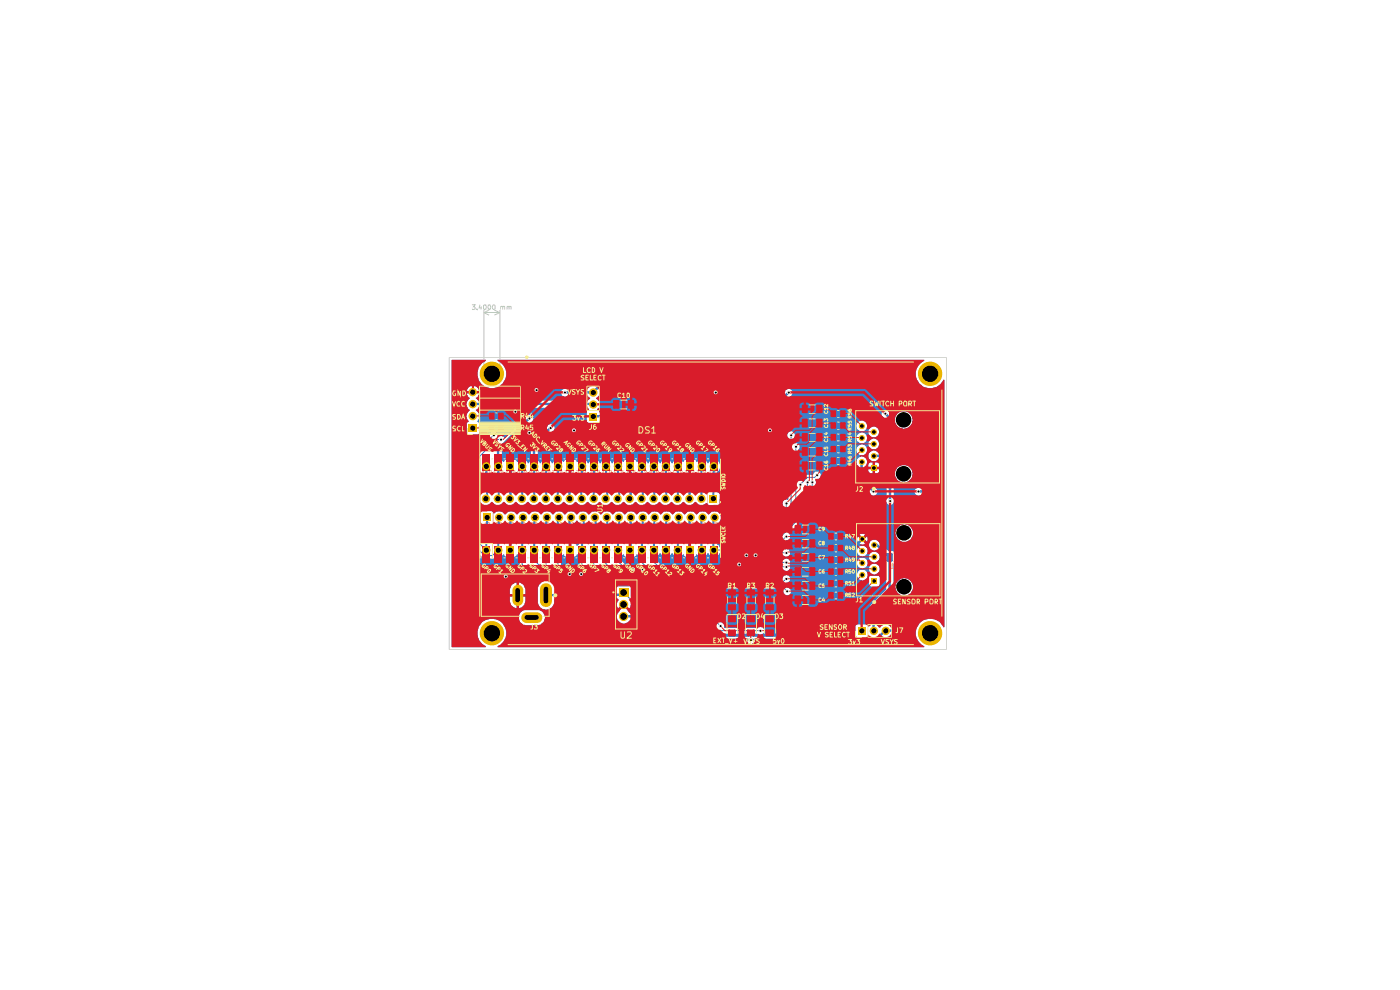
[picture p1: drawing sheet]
<svg xmlns="http://www.w3.org/2000/svg" width="297mm" height="210mm" viewBox="0 0 297 210" stroke-linecap="round" stroke-linejoin="round" font-family="sans-serif">
<g fill="none" stroke="#f2aea5" stroke-width=".21">
<path d="M102.8 99.8h-.4l.2 .4h-.2v.3h.4M103.3 99.8l.2 .5h-.5M105.2 99.9l-.2-.1-.2 .3 .5 .5h-.5M105.8 99.8l.2 .5h-.5M108.3 99.8l.2 .5h-.5M109.9 99.9h.3v.7l-.4-.3zM110.8 99.8l.2 .5h-.5M113.5 99.8h-.5l.3 .4h-.3l.1 .4 .4-.1M116 99.8h-.4l.2 .4h-.2v.3h.4M117.8 99.8h-.5l.3 .8M118.5 99.8h-.5l.3 .4h-.3l.1 .4 .4-.1M119.9 99.8l.3 .2v.6h-.3l-.1-.4h.4"/>
<path d="M121 99.8h-.4l.2 .4h-.2v.3h.4M122.3 99.8h.5v.4h-.5v.3h.5M123.5 99.8h-.5l.3 .4h-.3l.1 .4 .4-.1M125.6 99.8l.1 .5h-.4M126.5 99.8h-.4l.2 .4h-.2v.3h.4M128.3 99.8h-.5l.3 .4h-.3v.3h.5M129 99.8h-.5l.3 .4h-.3l.1 .4 .4-.1M130.8 99.9l-.3-.1-.2 .2 .5 .6h-.5M131.5 99.8h-.4l.2 .4h-.2v.3h.4M134 99.8h-.5l.3 .4h-.3l.1 .4 .4-.1M135.4 99.9h.1a.34 .34 0 0 1 .3 .3 .34 .34 0 0 1-.3 .4l-.2-.3zM136.5 99.8h-.4l.2 .4h-.2v.3h.4"/>
<path d="M139 99.9l-.3-.1-.2 .2 .5 .6h-.5M141.5 99.9h-.4v.3l.4 .4h-.4M143.3 99.8h-.5l.3 .8M144 99.9h-.4v.3l.4 .4h-.4M145.4 99.8a.47 .47 0 0 1 .3 .8h-.3v-.4h.4M146.5 99.9h-.5v.3l.6 .4h-.6M147.9 99.8h.4v.4h-.4l-.1 .2 .1 .2 .4-.1M149 99.9h-.4v.3l.4 .4h-.4M150.6 99.8l.2 .5h-.5M151.5 99.9l-.3-.1-.2 .3 .6 .5h-.6M100.3 110.1l.8-.3v.7M100.8 110.3h.6"/>
<path d="M101.4 109.1l-.1 .3h-.9M101.7 104.4h48.4v2.7h-48.4zM102.6 102.1v.4M102.6 113.1v.4M102.8 111.1v.5M103 110.8l.1 .5h-.4M103.1 100.1v.5M103.3 108.5h-1.3v1.3M103.6 111.3l-.2 .3M103.8 111.3h-.3l-.1-.3 .4-.2v.8M104.1 100.2l-.3 .4M104.1 102.1v.4"/>
<path d="M104.1 113.1v.4M104.2 100.2h-.3l-.1-.3 .4-.1v.8M104.6 108.5h48.4v2.6h-48.4zM105.1 102.1v.4M105.1 113.1v.4M105.2 110.8h.4l.1 .4-.5 .1v.3l.5-.1M105.7 100.1v.5M106.2 111.3l-.3 .3M106.3 111.3l-.4-.1v-.3l.4-.1v.8M106.5 100.2l-.2 .4M106.6 102.1v.4M106.6 113.1v.4"/>
<path d="M106.7 100.2h-.3l-.1-.2 .4-.2v.8M107.4 100.6h.4M107.6 102.1v.4M107.6 113.1v.4M107.8 100.1l-.3-.3v.8M107.8 110.8l.3 .2v.5h-.4v-.3l.4 .1M108.1 100.1v.5M108.6 111.3l-.2 .3M108.9 111.3h-.4l-.1-.3 .1-.2h.4v.8M109.1 100.2l-.3 .4M109.1 102.1v.4M109.1 113.1v.4"/>
<path d="M109.2 100.2h-.3l-.1-.3 .4-.1v.8M110.1 102.1v.4M110.1 113.1v.4M110.7 110.8h-.5l.3 .8M110.7 100.1v.5M111.2 111.3l-.3 .3M111.3 111.3l-.4-.1v-.3l.4-.1v.8M111.5 100.2l-.2 .4M111.5 102.1v.4M111.5 113.1v.4M111.7 100.2h-.3l-.1-.2 .4-.2v.8M112.4 100.2l.2 .1 .2-.3-.2-.2-.2 .1v.5l.3 .2"/>
<path d="M112.6 102.1v.4M112.6 113.1v.4M112.9 111.2l-.2 .1 .1 .3h.2l.1-.3-.3-.1-.1-.3h.4l-.2 .3M113.6 111.3l-.1 .3M113.9 111.3h-.4v-.4l.4-.1v.8M114 100.2l-.2 .4M114.1 102.1v.4M114.1 113.1v.4M114.2 100.2h-.3l-.1-.3 .4-.1v.8M115 100.2l-.2 .1 .1 .3h.3v-.4h-.3l-.1-.2 .2-.2 .2 .1-.1 .3M115.1 102.1v.4M115.1 113.1v.4"/>
<path d="M115.2 111.2l.3 .1 .2-.3-.2-.2-.3 .1 .1 .7h.3M116.2 111.3l-.3 .3M116.3 111.3l-.4-.1v-.3l.4-.1v.8M116.5 100.2l-.3 .4M116.5 102.1v.4M116.5 113.1v.4M116.7 100.2h-.3l-.2-.2 .5-.2v.8M117.3 111l.2-.2 .3 .2-.1 .6h-.3zM117.6 102.1v.4M117.6 113.1v.4M118 111.6h.4M118.4 111.1l-.1-.3v.8"/>
<path d="M119 100.2l-.2 .4M119 111.3l-.2 .3M119.1 102.1v.4M119.1 113.1v.4M119.2 100.2h-.3l-.1-.3 .4-.1v.8M119.2 111.3h-.3l-.1-.4 .4-.1v.8M119.8 111.6h.4M120.1 102.1v.4M120.1 113.1v.4M120.2 111.1l-.1-.3v.8M120.6 111.6h.4M121 111.1l-.3-.3v.8"/>
<path d="M121.5 100.2l-.3 .4M121.5 111.3l-.3 .3M121.5 102.1v.4M121.5 113.1v.4M121.7 100.2l-.5-.1 .2-.3h.3v.8M121.7 111.3h-.3l-.2-.3 .5-.2v.8M122.6 102.1v.4M123.1 113.1v.4M123.3 110.9h-.4v.3l.4 .4h-.4M123.5 111.6h.5M124 111.1l-.2-.3v.8M124 100.2l-.2 .4"/>
<path d="M124.1 102.1v.4M124.2 100.2h-.4v-.3l.4-.1v.8M124.5 111.3l-.2 .3M124.6 113.1v.4M124.7 111.3h-.3l-.1-.4 .4-.1v.8M125.4 100.1v.5M125.6 102.1v.4M125.6 113.1v.4M125.8 110.8h-.5l.3 .4-.3 .1 .1 .3 .4-.1M126.1 111.6h.4M126.5 111.1l-.3-.3v.8M127 100.2l-.3 .4"/>
<path d="M127 111.3l-.3 .3M127 102.1v.4M127 113.1v.4M127.2 100.2h-.3l-.2-.2 .5-.2v.8M127.2 111.3h-.3l-.2-.3 .5-.2v.8M127.9 111.1v.5M128.1 102.1v.4M128.1 113.1v.4M128.1 110.8l.2 .5h-.5M128.5 111.6h.4M128.9 111.1l-.1-.3v.8M129.5 100.2l-.2 .4"/>
<path d="M129.5 111.3l-.2 .3M129.6 102.1v.4M129.6 113.1v.4M129.7 100.2h-.3l-.1-.3 .4-.1v.8M129.7 111.3h-.3l-.1-.4 .4-.1v.8M130.4 110.8h.3l.1 .4h-.4v.4l.4-.1M130.6 102.1v.4M130.6 113.1v.4M131.1 111.6h.4M131.5 111.1l-.3-.3v.8M132 111.3l-.3 .3M132 100.2l-.3 .4"/>
<path d="M132 102.1v.4M132 113.1v.4M132.2 111.3l-.5-.2 .2-.3h.3v.8M132.2 100.2l-.5-.1 .2-.3h.3v.8M132.8 100.6h.5M132.9 110.8l.4 .2v.5h-.5v-.3l.5 .1M133.1 102.1v.4M133.1 113.1v.4M133.3 100.1l-.2-.3v.8M133.5 111.6h.4M133.9 111.1l-.1-.3v.8M134.5 111.3l-.2 .3"/>
<path d="M134.5 100.2l-.2 .4M134.6 102.1v.4M134.6 113.1v.4M134.7 111.3l-.4-.1v-.3l.4-.1v.8M134.7 100.2h-.4v-.3l.4-.1v.8M135.6 102.1v.4M135.6 113.1v.4M135.8 110.8h-.5l.3 .8M136.1 111.6h.4M136.5 111.1l-.3-.3v.8M137 111.3l-.3 .3M137 100.2l-.3 .4"/>
<path d="M137 102.1v.4M137 113.1v.4M137.2 111.3h-.3l-.2-.3 .5-.2v.8M137.2 100.2h-.3l-.2-.2 .5-.2v.8M137.8 100.2l.2 .1 .3-.1v-.3h-.5v.5l.4 .2M138 111.2l-.2 .1 .1 .3 .4-.1v-.2l-.4-.1-.1-.3h.5l-.2 .3M138.1 102.1v.4M138.1 113.1v.4M138.5 111.6h.5M139 111.1l-.2-.3v.8M139.5 100.2l-.2 .4M139.5 111.3l-.2 .3"/>
<path d="M139.6 102.1v.4M139.6 113.1v.4M139.7 100.2h-.4v-.3l.4-.1v.8M139.7 111.3l-.4-.1v-.3l.4-.1v.8M140.4 111.2l.2 .1 .2-.3-.2-.2-.2 .1v.5l.1 .2h.2M140.5 100.2l-.1 .4h.3l.1-.2-.1-.2h-.3l.1-.4 .3 .2-.2 .2M140.6 102.1v.4M140.6 113.1v.4M141.1 111.6h.4M141.5 111.1l-.2-.3v.8M142 111.3l-.3 .3M142 100.2l-.3 .4"/>
<path d="M142 102.1v.4M142 113.1v.4M142.2 111.3l-.5-.2 .2-.3h.3v.8M142.2 100.2l-.5-.1 .2-.3h.3v.8M142.9 110.9l.2-.1 .2 .2-.1 .6h-.3zM143.1 102.1v.4M143.1 113.1v.4M144 110.9h-.4v.3l.4 .4h-.4M144.5 111.3l-.2 .3M144.5 100.2l-.2 .4M144.6 102.1v.4M144.6 113.1v.4"/>
<path d="M144.7 111.3l-.4-.1v-.3l.4-.1v.8M144.7 100.2h-.4v-.3l.4-.1v.8M145.4 111.6h.4M145.6 102.1v.4M145.6 113.1v.4M145.8 111.1l-.3-.3v.8M146.5 110.9h-.5v.3l.6 .4h-.6M147 100.2l-.3 .4M147 111.3l-.3 .3M147 102.1v.4M147 113.1v.4M147.2 100.2h-.3l-.2-.2 .2-.2h.3v.8"/>
<path d="M147.2 111.3h-.3l-.2-.3 .2-.2h.3v.8M148.1 102.1v.4M148.1 113.1v.4M148.3 110.9l-.3-.1-.2 .3 .5 .5h-.5M149 110.9h-.4v.3l.4 .4h-.4M149.5 100.2l-.2 .4M149.5 111.3l-.2 .3M149.6 102.1v.4M149.6 113.1v.4M149.7 100.2h-.4v-.3l.4-.1v.8M149.7 111.3l-.4-.1v-.3l.4-.1v.8M150.5 100.1v.5"/>
<path d="M150.6 102.1v.4M150.6 113.1v.4M150.8 110.8h-.4l.2 .4h-.2v.3h.4M151.5 110.9l-.3-.1-.2 .3 .6 .5h-.6M152 111.3l-.2 .3M152 100.2l-.2 .4M152.1 102.1v.4M152.1 113.1v.4M152.2 111.3h-.3l-.1-.4 .4-.1v.8M152.2 100.2h-.3l-.1-.3 .4-.1v.8M152.7 105.8v1.3h-1.4M154 105.8v.5l-.3 .1-.3-.1 .2-.5-.5 .1v.4"/>
<path d="M154.1 105.1l-.2 .3h-.8M189.6 119.9l-.3-.4v1.1M189.6 117.4h1.5M189.6 119.2h1.5M190.6 119.9l-.4-.4v1.1M190.9 119.6l.3-.1 .3 .3v.5l-.3 .3-.3-.1M124.4 127.1v1.4M124.5 125.2h.6M125.1 124.5l-.3-.3v1M125.5 124.3a.45 .45 0 0 1 .6 .4 .45 .45 0 0 1-.6 .4M126.3 127.1v1.4M135.4 128.6v1.4"/>
<path d="M136.1 125.8l-.5-.1-.1 .3 .6 .7h-.6M136.5 125.8l.4-.1a.52 .52 0 0 1 .2 .7 .52 .52 0 0 1-.6 .3v-.1M137.2 128.6v1.4M140.4 129.8h3.7v2h-3.7M141 129.2h.6M141.6 128.5l-.3-.3v1M142 128.4l.5-.2v1h-.3l-.2-.3zM146.4 128.6v1.4M147.2 125.7h-.7l.3 .4-.3 .2 .1 .4h.4l.2-.1M147.5 125.8l.4-.1a.52 .52 0 0 1 .2 .7 .52 .52 0 0 1-.6 .3v-.1M148.2 128.6v1.4M189.1 120.6h.5"/>
<path d="M190 120.6h.6"/>
</g>
<g fill="#3b80ca">
<path d="M132.9 128.5l.6 .6 .2-.4 .1-.5 .2-.1 1.4 1.6-.3 .3h-1.5l-1.1-1.2z"/>
<path d="M119 117.9l.6-.3 .4 .5h.7v-1h.5v1h.8l.5-.5 .5 .4 .1 2.4 2 2.1v.1h-4.6l-1.5-1.5z"/>
<path d="M131.7 117.9l.6-.3 .4 .5h.7v-1h.5v1h.8l.5-.5 .5 .4 .1 1.8 1.3 1.2v.2l-2.9 .1-2.5-2.5z"/>
<path d="M139.3 117.9l.7-.6a1.59 1.59 0 0 0 2.6 0 1.43 1.43 0 0 0 1.2 .8l.5-.1 .6-.4 .5 .5h.7v-1h.5v1h.8l.4-.5a1.52 1.52 0 0 0 2.4-.3 1.43 1.43 0 0 0 1.2 .8 1.22 1.22 0 0 0 1.2-.8h9.2v.2l-3 3h-18l-1.5-1.5z"/>
<path d="M108.1 114.1h.5l-.1 2.1h-.5z"/>
<path d="M121.5 111.1l.8-.7 .8 .6-.5 .8v1.1l.3 .3-.3 .5 .2 1.8-.2 .3h-.3a.44 .44 0 0 0-.5-.5l.2-.8h-.9l.1 1.7h-.5l-.1-2.1h1.4l-.3-.8 .3-.5v-1z"/>
<path d="M133.6 114.1h.5l-.2 2.1h-.5z"/>
<path d="M146.1 114.1h.5v2.1h-.5z"/>
<path d="M108 99.4h.5v2.2l-.4-.1z"/>
<path d="M120.7 99.4h.5l-.2 2.2h-.4z"/>
<path d="M133.4 99.4h.5v.7l.2 .1-.1 1.4-.4-.1z"/>
<path d="M146.1 99.4h.5l-.1 2.2-.4-.1z"/>
<path d="M95.8 76.4l7.3-.1-.1 .2a3.2 3.2 0 0 0 0 5.6 3.1 3.1 0 0 0 4.1-1.5 3.1 3.1 0 0 0-1.5-4.1l-.1-.2h90.5l.1 .1-.1 .2a3.1 3.1 0 0 0-.8 4.9 3.1 3.1 0 0 0 4.9-.9h.3v52.4h-.3a3.1 3.1 0 0 0-5-.8 3.1 3.1 0 0 0 .9 4.9v.2h-90.4l-.1-.2a3.1 3.1 0 0 0 1-4.9 3.1 3.1 0 0 0-4.9 .8 3.2 3.2 0 0 0 0 2.5 3.6 3.6 0 0 0 1.5 1.7l-7.2 .1-.1-6.4h14.3l.2 1 .7 .6h3.3a1.49 1.49 0 0 0 1.1-2.1l-.3-.6h8.8l.2 .5 .4 .2h1.6l.6-.4v-.5h-1.1v.9h-.5v-.9h-1.2v.2h-8.8l-.8-.4h-3l-.9 .5-.3 1h-14.3v-5.9h12.4v1h1.1v.5h-1.1a1.79 1.79 0 0 0 1.4 2.5v-1.3h.5l.1 1.3a1.85 1.85 0 0 0 1.3-2.5h-1.1v-.5h1.1v-1a1.64 1.64 0 0 0-1.4-1.4v1.2h-.5v-1.2a1.59 1.59 0 0 0-1.4 1.4h-12.4v-39.3h3.1l.4 1 .4 .3a1.61 1.61 0 0 0-.5 2.1l.2 .4-.4 .2 .1 2.4 2.3 .1 .2-.3v-2.2l-.4-.2v-.2l.4-.5a1.71 1.71 0 0 0-.6-1.7v-.2l.5-.4h23.2l.2 .2v.3l-.4 .2v2.3l.3 .2h2l.3-.2 .1-.4h35.1l.4-.1 4.9-5 .3-.1 .2-.5v-.4l-.6-.5-.8 .3-.1 .2-4.6 4.6h-34.8l-.2-.5-.3-.2 .2-.2a1.48 1.48 0 0 0-.5-2.2 1.33 1.33 0 0 0 .8-1.6l3.3-3.4h60l5 5v19l-.4 .1a.79 .79 0 0 0-1.1 .7 .79 .79 0 0 0 1.1 .7h.4v23.5l-4.4 4.6h-2.1a1.33 1.33 0 0 0-2.3 0h-.2l-.4-.5v-3.4l3.3-3.4 .1-1.4h.4v.3a1.87 1.87 0 0 0 2.6 1.6 1.87 1.87 0 0 0 .8-2.9 1.87 1.87 0 0 0-3 .1l-.4 .9h-.4v-4.8l.3-.2 .1-.4h.8l.2 .4 .4 .3h1.2l.4-.3 .2-.3v-.5h-.9v1.1h-.6v-1.1h-.9v.4h-.8v-1.4h.8v.5h2.4l-.1-.8-.5-.4h-.3v1.2h-.6v-1.2a.81 .81 0 0 0-.9 .7h-.8l-.5-.7h-1l-1.8-1.9a1.19 1.19 0 0 0-2.1 0 1.19 1.19 0 0 0 .9 1.8l.7-.2 1.5 1.6v.9l.4 .6v5.4l-3.4 3.5v4l-.2 .3-.6-.4h-2l-.2 .1-.2 2.5h-31.2l-2.2-2.1v-.9l.5-.3 .3-.6h.2l2.9 3 .4 .2 8.7 .1a.81 .81 0 0 0 1.1-.3v-.7l-.2-.2a.66 .66 0 0 0-1.1-.1h-7.2v-.7l-.1-.2-.3-.3h-.3l-3.2-3.1-1.2-.1 .2-.8h-2.8v.3l.3 .4-.2 .2h-8.4l-.1-.2 .2-.4v-.3h-1.6v-.5h1.6v-.2h8.2v.2h2.8v-.3l-.2-.5-.9-.2v1h-.5v-1h-.5l-.4 .2-.3 .6h-8.2l-.2-.6-.9-.2v1h-.5v-1h-.5l-.4 .2-.3 .6h-.2l-.9-.9v-1.5l31.8-.1 .6 .7a.81 .81 0 0 0 .9 .8 .81 .81 0 0 0 .8-.9 .81 .81 0 0 0-.9-.7l-.6-.6 .4-.4a.82 .82 0 0 0 .7-1.2 .82 .82 0 0 0-1.3-.2l-.2 .5-.6 .6-3.6-.1v-.2l1.1-1.1h18.9v.2a1.13 1.13 0 0 0 1 .9 1.13 1.13 0 0 0 1.1-.5h.5v1.6l.4 .2h1.3l.5-.4v-1.5l-.2-.4h-1.8l-.2 .5h-.5l.1-.2a1.14 1.14 0 0 0-.8-1.5 1.14 1.14 0 0 0-1.4 1.1h-18.9l1.2-1.1h2.2a.67 .67 0 0 0 .7 .2 .67 .67 0 0 0 .5-.4h16.9v.2a1.16 1.16 0 0 0 1.7 .7 1.16 1.16 0 0 0 0-1.9 1.16 1.16 0 0 0-1.7 .7v.3h-16.9l.1-1.3h14.2a1.15 1.15 0 0 0 1.4 1.1 1.15 1.15 0 0 0 .8-1.5 1.15 1.15 0 0 0-1.6-.6 1.03 1.03 0 0 0-.6 1h-14.2v-.4a.9 .9 0 0 0-1.4-.3h-.7l-.1-.2 .4-.3h18.6a1.14 1.14 0 0 0 1 1.1 1.14 1.14 0 0 0 1.2-.9 1.14 1.14 0 0 0-.8-1.3 1.09 1.09 0 0 0-1.4 1.1h-18.6l.2-.3 .4 .1a.8 .8 0 0 0 1-.1 .8 .8 0 0 0 .1-1h14.3v.3a1.17 1.17 0 0 0 1.8 .6 1.17 1.17 0 0 0 0-1.9 1.17 1.17 0 0 0-1.8 .6v.4h-14.3l-.3-.4h-.8v-1.5l.4-.4 .6-.3h14.4l.2 .6 .6-.6 .1 .4 .2 .1-.6 .5 .7 .2 .5-.2-.5-.5 .3-.5 .6 .6 .2-.6-.2-.6-.6 .6v-.2l-.3-.1 .5-.6-.2-.2-1 .2 .6 .6h-.1l-.2 .3-.6-.6-.2 .6h-14.4a1.02 1.02 0 0 0-.1-1.2l22.6-.1v.2a1.87 1.87 0 0 0 2.6 1.7 1.87 1.87 0 0 0 .8-2.9 1.87 1.87 0 0 0-3 .1l-.4 .9h-22.4l5.4-5.6 .1-5.5 .4-.3h.3a.88 .88 0 0 0 0-1.6h-.7l-.3 .3-.2 .4-1.5 .1-1.1 1.2-.4 .1-.1-4.1h12.3l.1 .6 .3 .2v3.2l2.5 2.6a.81 .81 0 0 0 1.3 .2 .81 .81 0 0 0-.3-1.3l-2-1.9v-2.8l.2-.2h.4v.4h.8v.5h-.8l.1 .6 .3 .3h.5v-.9h.5v.9h.5l.4-.3v-.6h-.9v-.5h.9v-.7l-.4-.2h-.5v.8h-.5v-.8h-.5l-.4 .5h-.4l.1-.2a1.15 1.15 0 0 0-.9-1.6 1.15 1.15 0 0 0-1.3 1.2h-12.3v-1.3h14.8l.2 .6 .6 .5a1.19 1.19 0 0 0 1.2-.3h1.3l.4-.3 .2 .1-.1 8.8a.82 .82 0 0 0 .6 1 .82 .82 0 0 0 1-.6v-6.1h.3a1.85 1.85 0 0 0 1.9 2 1.85 1.85 0 0 0 1.7-2.3 1.42 1.42 0 0 0-.9-1.3 1.85 1.85 0 0 0-2.7 1.6h-.3v-11.5h.3v.6a1.93 1.93 0 0 0 2.8 1.1 1.86 1.86 0 0 0 0-3.1 1.86 1.86 0 0 0-2.8 1.4h-.3l-.1-.5-.9-1a.82 .82 0 0 0-1.3-.2 .82 .82 0 0 0 .2 1.3l.6 .6v5.9l-1 1h-.9a1.14 1.14 0 0 0-1.3-.4 1.14 1.14 0 0 0-.7 1.1h-14.8v-1.2h12.3v.1a1.12 1.12 0 0 0 1.5 .9 1.12 1.12 0 0 0 .6-1.6 1.12 1.12 0 0 0-1.6-.4l-.4 .4-.1 .6h-12.3l.2-.5v-.5l-.3-.3h14.9l.3 .8a1.15 1.15 0 0 0 1.4 .2 1.16 1.16 0 0 0 0-2 1.16 1.16 0 0 0-1.7 1h-14.9l-.3-.2h-.6v-1.1h13.3v.2a1.12 1.12 0 0 0 1.5 .8 1.12 1.12 0 0 0 .6-1.5 1.12 1.12 0 0 0-1.6-.4l-.4 .3-.1 .6-13.3-.1a.77 .77 0 0 0-.1-1.1h15.9l.2 .5 .6 .6a1.21 1.21 0 0 0 1.5-1.4 1.16 1.16 0 0 0-1.3-.9 1.16 1.16 0 0 0-1 1.2l-16-.1a.8 .8 0 0 0-1 .2 .8 .8 0 0 0 .1 1l-.1 13.2a.8 .8 0 0 0-1 .3 .8 .8 0 0 0 0 1v2.8l-3.3 3.3v1.5l-1.2 1.2h-9l-.3-.5-.3-.1v-.2h.2l.2-.5v-1l-.2-.4 .2-.6v-1l-.5-.7a1.39 1.39 0 0 0 .9-1.8 1.39 1.39 0 0 0-2-.7l-.6 .6-.6-.6-.6-.2-.7 .2-.6 .6-.6-.6-.7-.2-.7 .2-.6 .6-.5-.6-.7-.2-.7 .2-.6 .6-.6-.6-.7-.2-.6 .2-.6 .6-.6-.6-.7-.2-.7 .2-.6 .6-.6-.6-.6-.2-.7 .2-.6 .6-.6-.6-.7-.2-.7 .2-.6 .6-.5-.6-.7-.2-.7 .2-.6 .6-.6-.6-.7-.2-.6 .2-.6 .6-.6-.6-.7-.2-.7 .2-.6 .6-.6-.6-.6-.2-.7 .2-.6 .6-.6-.6-.7-.2-.7 .2-.6 .6-.5-.6-.7-.2-.7 .2-.6 .6-.6-.6-.7-.2-.6 .2-.6 .6-.6-.6-.7-.2-.7 .2-.6 .6-.6-.6-.6-.2-.7 .2-.6 .6-.6-.6-.7-.2-.7 .2-.6 .6-.5-.6a1.72 1.72 0 0 0-1.8 .3l-.5-.5h-1.9l.1-1.3h.8l1.1-.6a1.36 1.36 0 0 0 2.4 0l.3 .1a1.38 1.38 0 0 0 2.2-.1l.3 .1a1.38 1.38 0 0 0 2.3-.1l.2 .1a1.38 1.38 0 0 0 2.3-.1l.3 .1a1.38 1.38 0 0 0 2.3-.1l.2 .1a1.38 1.38 0 0 0 2.3-.1l.3 .1a1.38 1.38 0 0 0 2.2-.1l.3 .1a1.38 1.38 0 0 0 2.3-.1l.2 .1a1.38 1.38 0 0 0 2.3-.1l.3 .1a1.38 1.38 0 0 0 2.3-.1l.2 .1a1.38 1.38 0 0 0 2.3-.1l.3 .1a1.38 1.38 0 0 0 2.2-.1l.3 .1a1.38 1.38 0 0 0 2.3-.1l.2 .1a1.38 1.38 0 0 0 2.3-.1l.3 .1a1.38 1.38 0 0 0 2.3-.1l.2 .1a1.38 1.38 0 0 0 2.3-.1l.3 .1a1.38 1.38 0 0 0 2.2-.1l.3 .1a1.4 1.4 0 0 0 2.1 .1l.6 .4h1.9l.4-.4v-1.8l-.5-.5 .3-.6v-1l-.2-.4 .2-.6v-1.1l-.3-.3v-.4a1.34 1.34 0 0 0 .2-2.1 1.34 1.34 0 0 0-2.1 .4h-.2l-.1-.3a1.41 1.41 0 0 0-2 0h-.3l-.3-.4h-.8v.8h-.5v-.8h-.9l-.2 .4h-.2a1.29 1.29 0 0 0-2.1 .3h-.2l-.1-.3a1.38 1.38 0 0 0-2.2 .3h-.3l-.1-.3a1.38 1.38 0 0 0-2.2 .3h-.2l-.1-.3a1.41 1.41 0 0 0-2 0h-.3l-.3-.4h-.8v.8h-.5v-.8h-.9l-.2 .4h-.2a1.29 1.29 0 0 0-2.1 .3h-.2l-.1-.3a1.38 1.38 0 0 0-2.2 .3h-.3l-.1-.3a1.38 1.38 0 0 0-2.2 .3h-.2l-.1-.3a1.41 1.41 0 0 0-2 0h-.3l-.3-.4h-.8v.8h-.5v-.8h-.9l-.2 .4h-.2a1.29 1.29 0 0 0-2.1 .3h-.2l-.1-.3a1.38 1.38 0 0 0-2.2 .3h-.3l-.4-.6v-3.2l3-2.9a.74 .74 0 0 0 .4-1.2h64.2l.1 .6 .4 .2a1.13 1.13 0 0 0 1.7-.5 1.13 1.13 0 0 0-1-1.5l-.4 .1a1.15 1.15 0 0 0-.8 1.1l-64.2-.1a.83 .83 0 0 0-1.5 .2l-3.3 3.3-.1 3.9-.4 .6h-.2a1.31 1.31 0 0 0-2.1-.3h-.3l-.3-.4h-.8v.8h-.5v-.8h-.9l-.2 .4h-.2l-.2-.3v-2l6.1-6.2a.97 .97 0 0 0 .4-1.2l-.5-.3-.7 .2-4.7 4.7-.3-.2a.91 .91 0 0 0-1.2 .1l-.1-.7a.82 .82 0 0 0-.9-.6 .82 .82 0 0 0-.7 .8l-3.2 3.3v20.9l.2 .3 1.8 1.7h2l.5-.5h.3a1.34 1.34 0 0 0 1.4-.4l.4 .5h.7v-1h.5v1h.8l.5-.5 .5 .4 .1 2.7 2.6 2.6 1.9 .1-.8 1.3v3.2a1.78 1.78 0 0 0 2.9 1h6.9v.2h2.8v-.4l-.4-.5h-.7v.9h-.5v-.9h-.8l-.4 .7h-6.9l.1-.2a2.47 2.47 0 0 0 .5-1.7h6.5l.4 .4h1.6l.6-.4h4.2l.4 .2a1.54 1.54 0 0 0-.2 1.9l.6-.6 .4 .3-.7 .8a1.46 1.46 0 0 0 .4 2.5 1.35 1.35 0 0 0 1.8-.6h1.4l.2 .4 .3 .1h1.6l.5-.4h1.8l.2 .3h1.7l.2-.4v-1l.2-.2 .4 .1v1.1l.3 .4h1.7l.3-.4h1.5l.7 .6 .1 1.6 2.7 2.7 .2 .1h36.5l1.4-1.3 1.1-.2 .3-.4h2.5l.4-.2 5.3-5.4v-44.9l-.2-.3-5.7-5.7-.3-.1h-60.7l-.3 .1-3.8 3.8h-.5l-.7 .3-.2 .3h-5l-.6 .4a.86 .86 0 0 0 .2 .9 .86 .86 0 0 0 .9 .2h4.6l.4 .4v.2l-.4 .4h-23.4l-.4-.6 .4-.3 .2-.7h-.8v-.5h.8v-.1l-.2-.5-.6-.4h-.3v.9h-.4v-.9a1.16 1.16 0 0 0-1.1 1h.9v.5h-.9l.3 .7 .4 .4-.4 .4-.4 .8h-3.1z"/>
</g>
<path d="M101.3 96.8v19.5M101.8 96.8v18.5l1.3 1.4M110.7 119.7h.1M110.7 116.7v3.5l2.6 2.6h3.5l1.5 1.5M113.3 116.7v2.1l5.1 5.1M115.8 116.7v3.5M118.4 116.7v4.6l1.9 1.9M123.4 116.7v3.4l2.9 2.8M126 116.7v3.8l2 2M115.8 120.2h.1M115.8 120.2l3.2 3.3" fill="none" stroke="#3b80ca" stroke-width=".21"/>
<path d="M108.3 114.2l-.1 2.5M108.4 109.7l-.1 2.6M120.8 114.2l.1 2.5M121.1 109.7l-.3 .4v2.2M115.8 126.2h9.4" fill="none" stroke="#3b80ca" stroke-width=".51"/>
<g fill="none" stroke="#3b80ca" stroke-width=".42">
<path d="M103.3 109.8v2.5M103.3 114.3l-.1 .1M105.9 109.8l-.1 2.5M108.3 116.6l-.1 .1M110.8 114.3v2.4M111 109.8l-.2 .1v2.4M113.3 114.3v2.4M113.5 109.8l-.2 .1v2.4M115.9 114.3v2.4M116 109.8l-.1 .2v2.3M118.3 114.3l.1 2.4M118.6 109.8l-.3 .2v2.3"/>
<path d="M123.8 114.3l-.3 .3v2.1M126.4 114.3l-.4 .3v2.1"/>
</g>
<circle cx="110.8" cy="101.3" r=".21" fill="#3b80ca"/>
<path d="M103.2 98.9v2.2l.1 .2M110.8 98.9v2.4M103.2 114.4v2.3M105.8 114.3l-.1 2.4" fill="none" stroke="#3b80ca" stroke-width=".42"/>
<path d="M104.7 92.3l-3.4 3.4v1.1M106.3 93.2h-1l-3.5 3.6M101.3 116.3l1.5 1.6h1.7l1.2-1.2" fill="none" stroke="#3b80ca" stroke-width=".21"/>
<path d="M100.2 85.7h25.5M112.3 88.7l-6.6 6.6M116.8 90.8l-3.5 3.4v4.7" fill="none" stroke="#3b80ca" stroke-width=".51"/>
<circle cx="119.8" cy="83.2" r=".25" fill="#3b80ca"/>
<path d="M130.2 78.7l-4.4 4.5h-6M105.7 95.3v3.6M108.2 98.9l.1 2.4M125.7 85.7l.1 .1" fill="none" stroke="#3b80ca" stroke-width=".51"/>
<path d="M105.7 98.9l.1 2.4" fill="none" stroke="#3b80ca" stroke-width=".42"/>
<circle cx="118.3" cy="105.8" r=".21" fill="#3b80ca"/>
<path d="M103.3 103.3v2.2l-.2 .3M105.8 103.3v2.2l-.2 .3M115.9 103.3l-.1 2.5M118.3 103.3v2.5" fill="none" stroke="#3b80ca" stroke-width=".42"/>
<path d="M108.3 103.3v2.3l-.2 .1" fill="none" stroke="#3b80ca" stroke-width=".51"/>
<circle cx="113.3" cy="101.3" r=".21" fill="#3b80ca"/>
<path d="M113.3 98.9v2.4M115.9 98.9v2.4M118.4 98.9l-.1 2.4M120.9 99v-.1v2.4M110.8 103.3l-.1 2.5M113.3 103.3l-.1 2.5M123.7 109.8l.1 .1v2.4M126.2 109.8l.2 .1v2.4M128.7 109.8l.1 2.5M128.8 114.3l-.2 .2v2.2" fill="none" stroke="#3b80ca" stroke-width=".42"/>
<circle cx="120.8" cy="105.7" r=".25" fill="#3b80ca"/>
<g fill="none" stroke="#3b80ca" stroke-width=".51">
<path d="M190.8 78.7l5.5 5.5v44.6l-5 5h-3.5l-2 1.9h-36l-2.5-2.4-.1-2.6h-4M182.8 98v3.8l2.5 2.4M187.8 87.7l1 1v17.6M188.8 95.2l-1.4 1.5h-2.1M120.8 103.3v2.4M133.8 114.2v2.3l-.2 .2M146.3 103.3l-.1 2.4M146.3 114.2v2.4M146.5 109.7l-.2 .2v2.4M185.4 115.6h.6l2.7 2.7v7l-3.4 3.5v5M194.8 104.2h1.5M132.2 130.7h8.2"/>
<path d="M132.2 125.6l-.5 .6h-6.5"/>
</g>
<g fill="none" stroke="#3b80ca" stroke-width=".42">
<path d="M123.5 98.9v2.2l-.2 .2M126 98.9v2.1l.4 .3M128.6 98.9v2.1l.2 .3M123.3 103.3l.1 2.5M126.4 103.3l-.5 .4v2.1M128.8 103.3v2.2l-.3 .3M131.4 114.3l-.3 .2v2.2M136.4 114.3l-.2 .1v2.3M138.8 114.3l-.1 2.4M141.4 114.3l-.1 2.4M141.4 109.9v2.4M143.8 114.3v2.4"/>
<path d="M144 109.8v2.3l-.2 .2M148.8 114.3l.1 2.4M149.1 109.8l-.3 .2v2.3M151.6 109.8l-.3 .2v2.3"/>
</g>
<g fill="none" stroke="#3b80ca" stroke-width=".21">
<path d="M167.8 92.3v17.4l-4.1 4.1v2.4M168.8 94.7v14.5l-4.5 4.6v3M128.5 116.7v2.8l2.6 2.7h28.8M131.1 116.7v2.3l2.8 2.8M136.1 116.7v2.6l2.2 2.1M138.7 116.7v2.5l1.9 1.9M166.8 119.3h-2.5l-3.9 3.9h-40.1M166.8 117.3h-1l-5.6 5.6h-33.9M166.8 113.8l-1 .9v2.1l-5.8 5.7h-32M166.8 106.8v3.4l-3.4 3.4v1.5M171.3 101.3l-1.5 1.5M171.3 102.3v5l-6.5 6.5v3"/>
<path d="M172.3 102.3v5l-7 6.9M118.3 124.3h47.5l1.2 1.1M132.2 125.6l3.9 3.8h13.3l3.4 3.4M140.4 130.7l1-.9h6.9l4 4h9M166.8 120.2h-3.1l-3.2 3.3h-41.5M166.8 122.8l-1.2 1.1"/>
</g>
<circle cx="148.8" cy="103.3" r=".21" fill="#3b80ca"/>
<g fill="none" stroke="#3b80ca" stroke-width=".42">
<path d="M131.1 98.9v2.2l.3 .2M133.8 99l-.2-.1v2.2l.2 .2M136.2 98.9v2.3l.2 .1M131.3 109.8l.1 2.5M131.4 103.3v2.2l-.4 .3M136.4 103.3v2.2l-.3 .3M136.4 109.8v2.5M138.8 103.3v2.3l-.2 .2M138.9 109.8l-.1 2.5M141.4 103.3v2.3l-.2 .2M141.4 109.8v.1M143.8 103.3l-.1 2.5"/>
<path d="M148.8 103.3v2.5M151.3 103.3v2.5"/>
</g>
<path d="M130.2 78.7h60.6M146.3 98.9v2.4M167.3 83.2l-5.1 5.1h-36.4M133.8 103.3v2.2l-.3 .2M133.8 109.7v2.6" fill="none" stroke="#3b80ca" stroke-width=".51"/>
<path d="M173.3 100.8l-.5 .5h-1.5" fill="none" stroke="#3b80ca" stroke-width=".21"/>
<circle cx="146.3" cy="98.9" r=".25" fill="#3b80ca"/>
<path d="M143.8 98.9v2.4M148.9 98.9l-.1 2.4M151.4 98.9l-.1 2.4" fill="none" stroke="#3b80ca" stroke-width=".42"/>
<circle cx="143.8" cy="101.3" r=".21" fill="#3b80ca"/>
<path d="M138.7 98.9l.1 2.4M141.3 98.9l.1 2.4M151.3 114.3l.1 2.4" fill="none" stroke="#3b80ca" stroke-width=".42"/>
<path d="M163.4 115.1l-1.5 1.6h-10.5M163.7 116.2l-4.8 4.9h-18.3M164.3 116.8l-4.7 4.6h-21.3M164.8 116.8l-5 5h-25.9M165.3 114.2v2.6l-5.4 5.4M118.4 123.9h47.2M159.8 121.2h.1" fill="none" stroke="#3b80ca" stroke-width=".21"/>
<path d="M146.3 116.6v.1" fill="none" stroke="#3b80ca" stroke-width=".51"/>
<g fill="#3b80ca">
<path d="M102.9 101h.9v.6h-.9z"/>
<circle cx="143.8" cy="116.7" r=".21"/>
</g>
<path d="M102.9 100.9h.8v.7h-.8z" fill="none" stroke="#3b80ca" stroke-width=".51"/>
<path d="M107.9 102.9h.9v.8h-.9z" fill="#3b80ca"/>
<path d="M107.9 102.9h.8v.7h-.8z" fill="none" stroke="#3b80ca" stroke-width=".51"/>
<path d="M107.9 101h.9v.6h-.9z" fill="#3b80ca"/>
<path d="M107.9 100.9h.8v.7h-.8z" fill="none" stroke="#3b80ca" stroke-width=".51"/>
<path d="M102.9 102.9h.9v.8h-.9z" fill="#3b80ca"/>
<path d="M102.9 102.9h.8v.7h-.8z" fill="none" stroke="#3b80ca" stroke-width=".51"/>
<path d="M110.4 101h.9v.6h-.9z" fill="#3b80ca"/>
<path d="M110.3 100.9h1v.7h-1z" fill="none" stroke="#3b80ca" stroke-width=".51"/>
<path d="M105.4 102.9h.9v.8h-.9z" fill="#3b80ca"/>
<path d="M105.3 102.9h1v.7h-1z" fill="none" stroke="#3b80ca" stroke-width=".51"/>
<path d="M110.4 102.9h.9v.8h-.9z" fill="#3b80ca"/>
<path d="M110.3 102.9h1v.7h-1z" fill="none" stroke="#3b80ca" stroke-width=".51"/>
<path d="M105.4 101h.9v.6h-.9z" fill="#3b80ca"/>
<path d="M105.3 100.9h1v.7h-1z" fill="none" stroke="#3b80ca" stroke-width=".51"/>
<path d="M102.9 113.9h.9v.8h-.9z" fill="#3b80ca"/>
<path d="M102.9 113.9h.8v.7h-.8z" fill="none" stroke="#3b80ca" stroke-width=".51"/>
<path d="M110.4 112h.9v.6h-.9z" fill="#3b80ca"/>
<path d="M110.3 111.9h1v.7h-1z" fill="none" stroke="#3b80ca" stroke-width=".51"/>
<path d="M105.4 112h.9v.6h-.9z" fill="#3b80ca"/>
<path d="M105.3 111.9h1v.7h-1z" fill="none" stroke="#3b80ca" stroke-width=".51"/>
<path d="M105.4 113.9h.9v.8h-.9z" fill="#3b80ca"/>
<path d="M105.3 113.9h1v.7h-1z" fill="none" stroke="#3b80ca" stroke-width=".51"/>
<path d="M107.9 112h.9v.6h-.9z" fill="#3b80ca"/>
<path d="M107.9 111.9h.8v.7h-.8z" fill="none" stroke="#3b80ca" stroke-width=".51"/>
<path d="M107.9 113.9h.9v.8h-.9z" fill="#3b80ca"/>
<path d="M107.9 113.9h.8v.7h-.8z" fill="none" stroke="#3b80ca" stroke-width=".51"/>
<path d="M102.9 112h.9v.6h-.9z" fill="#3b80ca"/>
<path d="M102.9 111.9h.8v.7h-.8z" fill="none" stroke="#3b80ca" stroke-width=".51"/>
<path d="M110.4 113.9h.9v.8h-.9z" fill="#3b80ca"/>
<path d="M110.3 113.9h1v.7h-1z" fill="none" stroke="#3b80ca" stroke-width=".51"/>
<path d="M128.4 112h.8v.6h-.8z" fill="#3b80ca"/>
<path d="M128.4 111.9h.8v.7h-.8z" fill="none" stroke="#3b80ca" stroke-width=".51"/>
<path d="M130.9 112h.9v.6h-.9z" fill="#3b80ca"/>
<path d="M130.8 111.9h.9v.7h-.9z" fill="none" stroke="#3b80ca" stroke-width=".51"/>
<path d="M125.9 112h.9v.6h-.9z" fill="#3b80ca"/>
<path d="M125.8 111.9h.9v.7h-.9z" fill="none" stroke="#3b80ca" stroke-width=".51"/>
<path d="M123.4 112h.8v.6h-.8z" fill="#3b80ca"/>
<path d="M123.4 111.9h.8v.7h-.8z" fill="none" stroke="#3b80ca" stroke-width=".51"/>
<path d="M130.9 113.9h.9v.8h-.9z" fill="#3b80ca"/>
<path d="M130.8 113.9h.9v.7h-.9z" fill="none" stroke="#3b80ca" stroke-width=".51"/>
<path d="M120.4 102.9h.9v.8h-.9z" fill="#3b80ca"/>
<path d="M120.3 102.9h.9v.7h-.9z" fill="none" stroke="#3b80ca" stroke-width=".51"/>
<path d="M117.9 102.9h.8v.8h-.8z" fill="#3b80ca"/>
<path d="M117.9 102.9h.8v.7h-.8z" fill="none" stroke="#3b80ca" stroke-width=".51"/>
<path d="M115.4 102.9h.9v.8h-.9z" fill="#3b80ca"/>
<path d="M115.3 102.9h.9v.7h-.9z" fill="none" stroke="#3b80ca" stroke-width=".51"/>
<path d="M112.9 101h.8v.6h-.8z" fill="#3b80ca"/>
<path d="M112.9 100.9h.8v.7h-.8z" fill="none" stroke="#3b80ca" stroke-width=".51"/>
<path d="M117.9 101h.8v.6h-.8z" fill="#3b80ca"/>
<path d="M117.9 100.9h.8v.7h-.8z" fill="none" stroke="#3b80ca" stroke-width=".51"/>
<path d="M115.4 101h.9v.6h-.9z" fill="#3b80ca"/>
<path d="M115.3 100.9h.9v.7h-.9z" fill="none" stroke="#3b80ca" stroke-width=".51"/>
<path d="M112.9 102.9h.8v.8h-.8z" fill="#3b80ca"/>
<path d="M112.9 102.9h.8v.7h-.8z" fill="none" stroke="#3b80ca" stroke-width=".51"/>
<path d="M120.4 101h.9v.6h-.9z" fill="#3b80ca"/>
<path d="M120.3 100.9h.9v.7h-.9z" fill="none" stroke="#3b80ca" stroke-width=".51"/>
<path d="M130.9 102.9h.9v.8h-.9z" fill="#3b80ca"/>
<path d="M130.8 102.9h.9v.7h-.9z" fill="none" stroke="#3b80ca" stroke-width=".51"/>
<path d="M128.4 102.9h.8v.8h-.8z" fill="#3b80ca"/>
<path d="M128.4 102.9h.8v.7h-.8z" fill="none" stroke="#3b80ca" stroke-width=".51"/>
<path d="M128.4 101h.8v.6h-.8z" fill="#3b80ca"/>
<path d="M128.4 100.9h.8v.7h-.8z" fill="none" stroke="#3b80ca" stroke-width=".51"/>
<path d="M122.9 102.9h.8v.8h-.8z" fill="#3b80ca"/>
<path d="M122.9 102.9h.8v.7h-.8z" fill="none" stroke="#3b80ca" stroke-width=".51"/>
<path d="M122.9 101h.8v.6h-.8z" fill="#3b80ca"/>
<path d="M122.9 100.9h.8v.7h-.8z" fill="none" stroke="#3b80ca" stroke-width=".51"/>
<path d="M125.9 102.9h.9v.8h-.9z" fill="#3b80ca"/>
<path d="M125.8 102.9h.9v.7h-.9z" fill="none" stroke="#3b80ca" stroke-width=".51"/>
<path d="M125.9 101h.9v.6h-.9z" fill="#3b80ca"/>
<path d="M125.8 100.9h.9v.7h-.9z" fill="none" stroke="#3b80ca" stroke-width=".51"/>
<path d="M130.9 101h.9v.6h-.9z" fill="#3b80ca"/>
<path d="M130.8 100.9h.9v.7h-.9z" fill="none" stroke="#3b80ca" stroke-width=".51"/>
<path d="M112.9 113.9h.8v.8h-.8z" fill="#3b80ca"/>
<path d="M112.9 113.9h.8v.7h-.8z" fill="none" stroke="#3b80ca" stroke-width=".51"/>
<path d="M115.4 112h.9v.6h-.9z" fill="#3b80ca"/>
<path d="M115.3 111.9h.9v.7h-.9z" fill="none" stroke="#3b80ca" stroke-width=".51"/>
<path d="M120.4 112h.9v.6h-.9z" fill="#3b80ca"/>
<path d="M120.3 111.9h.9v.7h-.9z" fill="none" stroke="#3b80ca" stroke-width=".51"/>
<path d="M117.9 112h.8v.6h-.8z" fill="#3b80ca"/>
<path d="M117.9 111.9h.8v.7h-.8z" fill="none" stroke="#3b80ca" stroke-width=".51"/>
<path d="M117.9 113.9h.8v.8h-.8z" fill="#3b80ca"/>
<path d="M117.9 113.9h.8v.7h-.8z" fill="none" stroke="#3b80ca" stroke-width=".51"/>
<path d="M115.4 113.9h.9v.8h-.9z" fill="#3b80ca"/>
<path d="M115.3 113.9h.9v.7h-.9z" fill="none" stroke="#3b80ca" stroke-width=".51"/>
<path d="M112.9 112h.8v.6h-.8z" fill="#3b80ca"/>
<path d="M112.9 111.9h.8v.7h-.8z" fill="none" stroke="#3b80ca" stroke-width=".51"/>
<path d="M120.4 113.9h.9v.8h-.9z" fill="#3b80ca"/>
<path d="M120.3 113.9h.9v.7h-.9z" fill="none" stroke="#3b80ca" stroke-width=".51"/>
<path d="M128.4 113.9h.8v.8h-.8z" fill="#3b80ca"/>
<path d="M128.4 113.9h.8v.7h-.8z" fill="none" stroke="#3b80ca" stroke-width=".51"/>
<path d="M123.4 113.9h.8v.8h-.8z" fill="#3b80ca"/>
<path d="M123.4 113.9h.8v.7h-.8z" fill="none" stroke="#3b80ca" stroke-width=".51"/>
<path d="M125.9 113.9h.9v.8h-.9z" fill="#3b80ca"/>
<path d="M125.8 113.9h.9v.7h-.9z" fill="none" stroke="#3b80ca" stroke-width=".51"/>
<path d="M124.7 125.9h1.2v.7h-1.2z" fill="#3b80ca"/>
<path d="M124.6 125.8h1.3v.8h-1.3z" fill="none" stroke="#3b80ca" stroke-width=".51"/>
<path d="M124.7 129h1.2v.8h-1.2z" fill="#3b80ca"/>
<path d="M124.6 128.9h1.3v.8h-1.3z" fill="none" stroke="#3b80ca" stroke-width=".51"/>
<path d="M135.7 127.3h1.2v.8h-1.2z" fill="#3b80ca"/>
<path d="M135.6 127.3h1.3v.8h-1.3z" fill="none" stroke="#3b80ca" stroke-width=".51"/>
<path d="M146.7 130.4h1.3v.9h-1.3z" fill="#3b80ca"/>
<path d="M146.6 130.4h1.3v.8h-1.3z" fill="none" stroke="#3b80ca" stroke-width=".51"/>
<g fill="#3b80ca">
<path d="M142.6 130.2h1.2v1.2h-1.2z"/>
<path d="M139.8 130.2h1.2v1.2h-1.2z"/>
<path d="M135.7 130.4h1.2v.9h-1.2z"/>
</g>
<path d="M135.6 130.4h1.3v.8h-1.3z" fill="none" stroke="#3b80ca" stroke-width=".51"/>
<path d="M146.7 127.3h1.3v.8h-1.3z" fill="#3b80ca"/>
<path d="M146.6 127.3h1.3v.8h-1.3z" fill="none" stroke="#3b80ca" stroke-width=".51"/>
<path d="M143.4 102.9h.9v.8h-.9z" fill="#3b80ca"/>
<path d="M143.3 102.9h1v.7h-1z" fill="none" stroke="#3b80ca" stroke-width=".51"/>
<path d="M148.4 102.9h.9v.8h-.9z" fill="#3b80ca"/>
<path d="M148.3 102.9h1v.7h-1z" fill="none" stroke="#3b80ca" stroke-width=".51"/>
<path d="M148.4 101h.9v.6h-.9z" fill="#3b80ca"/>
<path d="M148.3 100.9h1v.7h-1z" fill="none" stroke="#3b80ca" stroke-width=".51"/>
<path d="M145.8 102.9h1v.8h-1z" fill="#3b80ca"/>
<path d="M145.8 102.9h.9v.7h-.9z" fill="none" stroke="#3b80ca" stroke-width=".51"/>
<path d="M145.8 101h1v.6h-1z" fill="#3b80ca"/>
<path d="M145.8 100.9h.9v.7h-.9z" fill="none" stroke="#3b80ca" stroke-width=".51"/>
<path d="M143.4 101h.9v.6h-.9z" fill="#3b80ca"/>
<path d="M143.3 100.9h1v.7h-1z" fill="none" stroke="#3b80ca" stroke-width=".51"/>
<path d="M150.9 102.9h.9v.8h-.9z" fill="#3b80ca"/>
<path d="M150.9 102.9h.8v.7h-.8z" fill="none" stroke="#3b80ca" stroke-width=".51"/>
<path d="M150.9 101h.9v.6h-.9z" fill="#3b80ca"/>
<path d="M150.9 100.9h.8v.7h-.8z" fill="none" stroke="#3b80ca" stroke-width=".51"/>
<path d="M135.8 102.9h1v.8h-1z" fill="#3b80ca"/>
<path d="M135.8 102.9h.9v.7h-.9z" fill="none" stroke="#3b80ca" stroke-width=".51"/>
<path d="M133.4 101h.8v.6h-.8z" fill="#3b80ca"/>
<path d="M133.3 100.9h.9v.7h-.9z" fill="none" stroke="#3b80ca" stroke-width=".51"/>
<path d="M140.8 102.9h1v.8h-1z" fill="#3b80ca"/>
<path d="M140.8 102.9h.9v.7h-.9z" fill="none" stroke="#3b80ca" stroke-width=".51"/>
<path d="M135.8 101h1v.6h-1z" fill="#3b80ca"/>
<path d="M135.8 100.9h.9v.7h-.9z" fill="none" stroke="#3b80ca" stroke-width=".51"/>
<path d="M138.4 102.9h.9v.8h-.9z" fill="#3b80ca"/>
<path d="M138.3 102.9h1v.7h-1z" fill="none" stroke="#3b80ca" stroke-width=".51"/>
<path d="M140.8 101h1v.6h-1z" fill="#3b80ca"/>
<path d="M140.8 100.9h.9v.7h-.9z" fill="none" stroke="#3b80ca" stroke-width=".51"/>
<path d="M133.4 102.9h.8v.8h-.8z" fill="#3b80ca"/>
<path d="M133.3 102.9h.9v.7h-.9z" fill="none" stroke="#3b80ca" stroke-width=".51"/>
<path d="M138.4 101h.9v.6h-.9z" fill="#3b80ca"/>
<path d="M138.3 100.9h1v.7h-1z" fill="none" stroke="#3b80ca" stroke-width=".51"/>
<path d="M150.9 112h.9v.6h-.9z" fill="#3b80ca"/>
<path d="M150.9 111.9h.8v.7h-.8z" fill="none" stroke="#3b80ca" stroke-width=".51"/>
<path d="M188.3 117.6h.9v1.3h-.9z" fill="#3b80ca"/>
<path d="M188.3 117.6h.8v1.3h-.8z" fill="none" stroke="#3b80ca" stroke-width=".51"/>
<path d="M150.9 113.9h.9v.8h-.9z" fill="#3b80ca"/>
<path d="M150.9 113.9h.8v.7h-.8z" fill="none" stroke="#3b80ca" stroke-width=".51"/>
<path d="M148.4 112h.9v.6h-.9z" fill="#3b80ca"/>
<path d="M148.3 111.9h1v.7h-1z" fill="none" stroke="#3b80ca" stroke-width=".51"/>
<path d="M191.5 117.6h.8v1.3h-.8z" fill="#3b80ca"/>
<path d="M191.4 117.6h.9v1.3h-.9z" fill="none" stroke="#3b80ca" stroke-width=".51"/>
<path d="M148.4 113.9h.9v.8h-.9z" fill="#3b80ca"/>
<path d="M148.3 113.9h1v.7h-1z" fill="none" stroke="#3b80ca" stroke-width=".51"/>
<path d="M135.8 113.9h1v.8h-1z" fill="#3b80ca"/>
<path d="M135.8 113.9h.9v.7h-.9z" fill="none" stroke="#3b80ca" stroke-width=".51"/>
<path d="M135.8 112h1v.6h-1z" fill="#3b80ca"/>
<path d="M135.8 111.9h.9v.7h-.9z" fill="none" stroke="#3b80ca" stroke-width=".51"/>
<path d="M133.4 112h.8v.6h-.8z" fill="#3b80ca"/>
<path d="M133.3 111.9h.9v.7h-.9z" fill="none" stroke="#3b80ca" stroke-width=".51"/>
<path d="M133.4 113.9h.8v.8h-.8z" fill="#3b80ca"/>
<path d="M133.3 113.9h.9v.7h-.9z" fill="none" stroke="#3b80ca" stroke-width=".51"/>
<path d="M140.8 112h1v.6h-1z" fill="#3b80ca"/>
<path d="M140.8 111.9h.9v.7h-.9z" fill="none" stroke="#3b80ca" stroke-width=".51"/>
<path d="M138.4 112h.9v.6h-.9z" fill="#3b80ca"/>
<path d="M138.3 111.9h1v.7h-1z" fill="none" stroke="#3b80ca" stroke-width=".51"/>
<path d="M140.8 113.9h1v.8h-1z" fill="#3b80ca"/>
<path d="M140.8 113.9h.9v.7h-.9z" fill="none" stroke="#3b80ca" stroke-width=".51"/>
<path d="M143.4 113.9h.9v.8h-.9z" fill="#3b80ca"/>
<path d="M143.3 113.9h1v.7h-1z" fill="none" stroke="#3b80ca" stroke-width=".51"/>
<path d="M143.4 112h.9v.6h-.9z" fill="#3b80ca"/>
<path d="M143.3 111.9h1v.7h-1z" fill="none" stroke="#3b80ca" stroke-width=".51"/>
<path d="M145.8 112h1v.6h-1z" fill="#3b80ca"/>
<path d="M145.8 111.9h.9v.7h-.9z" fill="none" stroke="#3b80ca" stroke-width=".51"/>
<path d="M145.8 113.9h1v.8h-1z" fill="#3b80ca"/>
<path d="M145.8 113.9h.9v.7h-.9z" fill="none" stroke="#3b80ca" stroke-width=".51"/>
<path d="M138.4 113.9h.9v.8h-.9z" fill="#3b80ca"/>
<path d="M138.3 113.9h1v.7h-1z" fill="none" stroke="#3b80ca" stroke-width=".51"/>
<path d="M95.3 75.8h105.5v62h-105.5z" fill="none" stroke="#d0d2cd" stroke-width=".21"/>
<g fill="none" stroke="#4196e2" stroke-width=".21">
<path d="M96.9 99.1l.6 .2-.5 .2 .5 .2-.6 .2M96.9 98.3h.8l.2 .3-.1 .1M96.9 94.5l1 .4M96.9 93l.1 .2M96.9 93.2h.6M96.9 98.3v.3l.1 .2h.4l.1-.2v-.3M96.9 97.5v.3l.3 .1 .2-.4 .1 .1v.3M97.1 95.3l.1 .5 .3-.1v-.4M97.5 93.7v.3l-.1 .1h-.4l-.1-.3 .2-.2 .1 .5M97.5 96.1v.2h-1M97.5 95.3h-.6v.5M97.5 94.7l-.6 .2"/>
<path d="M96.5 116.2h1M96.5 115.7l.6 .5M96.5 107.9h1M96.6 100.4l.2-.2h.5l.2 .6h-1zM96.9 117.3l.1 .4M96.9 112.4l.1-.2h.4l.1 .3v.2h-.6zM96.9 106.7l.1-.2h.4l.1 .3v.2h-.6zM96.9 105.4l.6 .2-.5 .2 .5 .2-.6 .2M96.9 119.4h1M96.9 117.7h.6M96.9 113.5h1M96.9 111.3h.6"/>
<path d="M96.9 110.6v.4M96.9 105.1h.6M96.9 102.4h.6M96.9 119.4v-.4h.6v.4M96.9 113.5v-.4h.6v.4M96.9 110v.2l.1 .1 .4-.4 .1 .2v.2M96.9 108.4v.2l.3 .1 .2-.4 .1 .2v.2M96.9 103l.5-.1 .1 .2v.3h-.6zM97.5 118.1v.4h-.6v-.3l.2-.1 .1 .4M97.5 114.9v.4h-.6v-.3l.2-.2 .1 .5M97.5 114v.3l-.1 .2h-.4l-.1-.4 .2-.1 .1 .5M97.5 111.3v.3l-.1 .2h-.5"/>
<path d="M97.5 110.6v.2h-1M97.5 107.4h-.5l-.1 .2v.3M97.5 104.6h-.6v.5M97.5 102h-.5l-.1 .2v.2M97.5 115.7l-.6 .5M96.6 121.7l-.1 .2 .3 .4h.5l.2-.4v-.2M96.9 120.9l.1-.2h.4l.1 .4v.1h-.6zM96.9 120.3h1M96.9 120.3v-.4h.6v.4"/>
</g>
<g fill="none" stroke="#c2c2c2" stroke-width=".21">
<path d="M100.1 64.6h.7l-.3 .5 .3 .1v.3l-.3 .2-.4-.1M101.2 65.6v.1M101.8 64.6l-.2 .7h.6M102.1 65v.7M102.6 64.8l.2-.2a.55 .55 0 0 1 .4 .6 .55 .55 0 0 1-.4 .5l-.2-.2zM102.7 65.7v13.1M102.7 66.3h3.3M102.7 66.3l1.1 .5M103.6 64.7l.2-.1a.55 .55 0 0 1 .3 .6 .55 .55 0 0 1-.3 .5l-.3-.5zM103.8 65.7l-1.1 .6M104.7 64.6l.3 .2v.7l-.3 .2a.63 .63 0 0 1 0-1.1zM104.9 65.7l1.1 .6"/>
<path d="M106 65.7v13.1M106 66.3l-1.1 .5M106.2 65.1h.4v.6M106.2 65v.7M106.6 65.2l.2-.2 .3 .1v.6M107.6 65.1l.2-.1 .2 .2v.5M107.6 65v.7M108 65.2l.2-.2 .2 .1v.6"/>
</g>
<path d="M95.8 76.4l7.3-.1-.4 .5a3 3 0 0 0-.6 4.6 3 3 0 0 0 4.7-.3 3 3 0 0 0-1.2-4.5l-.1-.3 90.6 .1a3.1 3.1 0 0 0-1 5 3.1 3.1 0 0 0 5-.8h.3v52.4h-.3a3.1 3.1 0 0 0-5-.8 3.1 3.1 0 0 0 .9 4.9v.2h-90.4l-.1-.2a3.1 3.1 0 0 0 1.5-4.3h45l.4 .8h.4l.7 .6 .5 .2 .1 .9 .5 .2h1.5l.3-.2 .3-.2v-1.4h1.2v1.2l.2 .4 .4 .2 .1 .7a.82 .82 0 0 0 .8 .4 .82 .82 0 0 0 .7-.6v-.5l.5-.2 .1-.8h1.2a.81 .81 0 0 0 .6 1h1.6l.4-.2 .2-.4v-1.3l-.6-.5h-1.6l-.7 .1a.93 .93 0 0 0-1.2 .2l-.5-.3h-1.6l-.3 .1-.3 .5h-1.2v-.2l-.6-.4h-1.5l-.5 .1-.4-.3h27.8v2l.3 .3h2l.4-.5h.2a1.26 1.26 0 0 0 2.2-.3 1.43 1.43 0 0 0 1.6 .7 1.43 1.43 0 0 0 1.1-1.4 1.37 1.37 0 0 0-1.1-1.2 1.37 1.37 0 0 0-1.5 .6h-.2l-.1-.1a1.32 1.32 0 0 0-2-.1l-.9-.6v-2.6l5.3-5.3h1.1a2.04 2.04 0 0 0 1.6 2 1.86 1.86 0 0 0 2.1-1.6 1.86 1.86 0 0 0-1.6-2.1 1.86 1.86 0 0 0-2.1 1.7h-1.1l.8-1v-10.4h.3a1.84 1.84 0 0 0 2.2 1.9 1.84 1.84 0 0 0 1.4-2.4 1.84 1.84 0 0 0-2.7-1l-.8 1-.1 .5h-.3l-.1-7a.78 .78 0 0 0-1-.4 .78 .78 0 0 0-.4 1v16.4l-5.9 5.8-.1 .3v3.2l-.6 .4v.2l-27.9-.1a.8 .8 0 0 0-.8-.8 .8 .8 0 0 0-.8 .8l-45.1-.1a3 3 0 0 0-5.3 .3 2.85 2.85 0 0 0 .4 3.2l1.1 1-7.2 .1-.1-6.4h14.3v.5a1.69 1.69 0 0 0 1.4 1.2h2.6l.7-.2a1.37 1.37 0 0 0 .7-1.6h15.4v.6a1.5 1.5 0 0 0 2.3 .6 1.5 1.5 0 0 0 0-2.4l-.7-.8 .4-.3 .6 .6 .3-.7h20.2v1.1l.5 .5-.5 .7 .1 1.4 .5 .4h1.5l.6-.4v-1.6l-.5-.5 .5-.4v-1.2h1.2v1l.6 .6-.6 .7 .1 1.4 .5 .4h1.6l.6-.4v-.3v-1l-.1-.5-.4-.1v-.3l.4-.1 .1-.5v-.9h1.2v1l.5 .6-.5 .7 .1 1.4 .5 .4h1.6l.6-.5v-1.3l-.5-.6 .5-.7v-1.1l-.2-.3h3.6l.4 .7h1.2l.6-.3 .1-.8h-.9v1.1h-.5v-1.1h-.9v.4h-3.6l-.3-.3h-1.7l-.4 .3-.2 .4h-1.2l-.1-.4-.4-.3h-1.7l-.4 .3-.2 .4h-1.2v-.3l-.4-.4h-1.7l-.5 .3-.1 .4h-20.2l-.2-.8-.2-.4 .4-.4v-.6h20.2l.4 .7h1.9l.4-.5v-.2h1.2l.5 .7h1.8l.4-.3 .1-.4h1.2l.4 .7h2l.4-.6v-.3h-1.1v.9h-.5v-.9h-1.2v.2l-2.3-.2v.9h-.6v-.9h-1.1v.2l-2.3-.2v.9h-.5v-.9h-1.1v.2h-20.2v-.9h20.2v.2h2.7v-.2h1.2v.2h2.8v-.2h1.2v.2h2.8a.9 .9 0 0 0-1.1-.9v.9h-.5v-.9l-.8 .1-.2 .1-.2 .5h-1.2v-.3a1.13 1.13 0 0 0-1.1-.4v.9h-.6v-.9l-.8 .2-.3 .5h-1.2v-.3l-.3-.2-.8-.2v.9h-.5v-.9l-.9 .2-.2 .5h-20.2v-.6l-.4-.5h-2.1l-.4 .5v2.1l.4 .4-.4 .8v.5l.2 .6 .6-.6 .4 .3-1.1 1.3-.1 .7h-15.4a1.63 1.63 0 0 0-1.2-1.4l-3.3 .1-.6 .4-.3 1h-14.3v-5.9h12.4v1h1.1v.5h-1.1a1.79 1.79 0 0 0 1.4 2.5v-1.3h.5l.1 1.3a1.85 1.85 0 0 0 1.3-2.5h-1.1v-.5h1.1v-1.1h2.6v3a1.77 1.77 0 0 0 1.7 1.4 1.77 1.77 0 0 0 1.8-1.4l-.1-3.4a1.67 1.67 0 0 0-2.2-1.1l-.4 .2-.6 .5-.2 .8h-2.6a1.64 1.64 0 0 0-1.4-1.3v1.2h-.5v-1.2a1.59 1.59 0 0 0-1.4 1.4h-12.4v-8.3h6v2.7l.4 .4h2l.2-.1 .4 .1h1.9l.3-.1 .3 .1h.7v-2.7h.5v2.7h.8l.1-.1 .5 .1h1.9l.3-.1 .3 .1h1.9l.3-.1 .3 .1h2l.2-.1 .4 .1h1.9l.3-.1 .3 .1h.7v-2.7h.5v2.7h.8l.1-.1 .5 .1h1.9l.3-.1 .3 .1h1.9l.3-.1 .3 .1h2l.2-.1 .4 .1h1.9l.3-.1 .3 .1h.7v-2.7h.5v2.7h.8l.1-.1 .5 .1h1.9l.3-.1 .3 .1h1.9l.3-.1 .3 .1h2l.2-.1 .4 .1h1.9l.3-.1 .3 .1h.7v-2.7h.5v2.7h.8l.1-.1 .5 .1h1.9l.3-.1 .3 .1h1.9l.4-.2v-4l-.3-.2h-2.2l-.1 .1-.2-.1h-2.2l-.2 .1-.2-.1h-.8v.8h-.5v-.8h-.9l-.1 .1-.2-.1h-2.2l-.2 .1-.1-.1h-2.2l-.2 .1-.2-.1h-2.2l-.1 .1-.2-.1h-2.2l-.2 .1-.2-.1h-.8v.8h-.5v-.8h-.9l-.1 .1-.2-.1h-2.2l-.2 .1-.1-.1h-2.2l-.2 .1-.2-.1h-2.2l-.1 .1-.2-.1h-2.2l-.2 .1-.2-.1h-.8v.8h-.5v-.8h-.9l-.1 .1-.2-.1h-2.2l-.2 .1-.1-.1h-2.2l-.2 .1-.2-.1h-2.2l-.1 .1-.2-.1h-2.2l-.2 .1-.2-.1h-.8v.8h-.5v-.8h-.9l-.1 .1-.2-.1h-2.2l-.2 .1-.1-.1h-2.2l-.3 .4v.9h-6v-2.9h70.2a.8 .8 0 0 0 .5 .8 .8 .8 0 0 0 .9-.3h.6l.1 .7h2.3v-.6l.8-.1v1.4l-.6 .6h-.2v-.8h-2.3l.1 1h-1.2a.8 .8 0 0 0-.9 .4 .8 .8 0 0 0 .1 .9l.5 .3h.3l.5-.4h.6v.4h2.3l.1-.4 .7-.2v1.2l-.2 .2h-.5l-.1-.3h-2.3l-.1 .3-.5-.1a.85 .85 0 0 0-1.2-.2 .85 .85 0 0 0-.1 1.2 .8 .8 0 0 0 .2 1.2 .8 .8 0 0 0 1.1-.3h.5l.1 .3h1.4v.5h-1.4l-.1 .7h-.7a.8 .8 0 0 0-1.2 .2 .8 .8 0 0 0 .5 1.2l1.4-.2 .1 .7h2.3v-.6l.2-.1 .6 .7v1l-.1 .1-.3-.3h-.2l-.2-.3h-2.3v.2a.73 .73 0 0 1-.9-.1 .81 .81 0 0 0-1 1 .81 .81 0 0 0 1.4 .3h.5l.2 .2-.2 .8h2.3v-.6l.2-.1 .6 .7v1.2l.3 .4 .4 .1h.9l.5-.1 .3-.7h1.8l.6-.4h1l.2-.3 .5 .3h1.3l.5-.6h3.2l2.4-2.5h1l.5-.4v-1.5l-.2-.4h-1.8l-.2 .3v1.2l-2.2 2.1h-2.8l-.1-.4-.4-.2 .6-.8 2-.1 1.2-1.1a1.13 1.13 0 0 0 1.1-.4 1.13 1.13 0 0 0 .1-1.2v-.2h.6a1.14 1.14 0 0 0 1.5 .4 1.14 1.14 0 0 0 .6-1.4 1.14 1.14 0 0 0-1.4-.7l-.4 .2-.3 .3-.6-.1a1.27 1.27 0 0 0 0-1.3l.6 .1a1.15 1.15 0 0 0 1.8 .3 1.15 1.15 0 0 0 0-1.8 1.15 1.15 0 0 0-1.8 .3l-.6-.1a1.28 1.28 0 0 0-.6-1.7h-.7l-.1-.2h1.9a1.15 1.15 0 0 0 1.3 1.1 1.15 1.15 0 0 0 .9-1.5 1.15 1.15 0 0 0-1.6-.6 1.03 1.03 0 0 0-.6 1h-1.9v-.2l.5 .1 .5-.2-.5-.5 .3-.5 .6 .6 .1-.1 .1-.5-.2-.6-.6 .6v-.2l-.3-.1 .5-.6-.1-.1a1.02 1.02 0 0 0-1.1 .1l.6 .6h-.1l-.2 .3-.6-.6-.3 1.2-1.5-1.6-.7-.1-.1-.2a1.41 1.41 0 0 0-1.6-.4l-.6 .3-.5-.3h-.8l-.7-.8-1.6-.1-.1-.4-.6-.4h-1.1l-.3 .1-.3 .5v1.1l-.6 .6h-.2v-.6h-2.3l-.1 .6h-.7a.85 .85 0 0 0-.8-.1 .85 .85 0 0 0-.5 .7h-70.2v-2.2h72.3v.5h2.3v-.8l-.6-.4h-.3v1.2h-.5v-1.2a.86 .86 0 0 0-.9 .7h-72.3v-2.7h6.2v1.9l.2 .3h2.2l.3-.4a1.75 1.75 0 0 0 2.2 0l.3-.3a1.35 1.35 0 0 0 2.4 0l.3 .3a1.37 1.37 0 0 0 2.2-.3l.4 .3a1.37 1.37 0 0 0 2.2-.3l.3 .3a1.37 1.37 0 0 0 2.2-.3l.4 .3a1.37 1.37 0 0 0 2.2-.3l.3 .3a1.37 1.37 0 0 0 2.2-.3l.3 .3a1.37 1.37 0 0 0 2.2-.3l.4 .3a1.37 1.37 0 0 0 2.2-.3l.3 .3a1.37 1.37 0 0 0 2.2-.3l.4 .3a1.37 1.37 0 0 0 2.2-.3l.3 .3a1.37 1.37 0 0 0 2.2-.3l.3 .3a1.37 1.37 0 0 0 2.2-.3l.4 .3a1.37 1.37 0 0 0 2.2-.3l.3 .3a1.37 1.37 0 0 0 2.2-.3l.4 .3a1.37 1.37 0 0 0 2.2-.3l.3 .3a1.37 1.37 0 0 0 2.2-.3l.3 .3a1.37 1.37 0 0 0 2.2-.3l.4 .3a1.34 1.34 0 0 0 2.3-.4 1.34 1.34 0 0 0-1.6-1.8l-.4 .1-.6 .6-.6-.6-.6-.2-.7 .2-.6 .6-.6-.6-.7-.2-.7 .2-.6 .6-.5-.6-.7-.2-.7 .2-.6 .6-.6-.6-.7-.2-.6 .2-.6 .6-.6-.6-.7-.2-.7 .2-.6 .6-.6-.6-.6-.2-.7 .2-.6 .6-.6-.6-.7-.2-.7 .2-.6 .6-.5-.6-.7-.2-.7 .2-.6 .6-.6-.6-.7-.2-.6 .2-.6 .6-.6-.6-.7-.2-.7 .2-.6 .6-.6-.6-.6-.2-.7 .2-.6 .6-.6-.6-.7-.2-.7 .2-.6 .6-.5-.6-.7-.2-.7 .2-.6 .6-.6-.6-.7-.2-.6 .2-.6 .6-.6-.6-.7-.2-.7 .2-.6 .6-.6-.6-.6-.2-.7 .2-.6 .6-.6-.6-.7-.2-.7 .2-.6 .6-.5-.6a1.72 1.72 0 0 0-1.8 .3l-.5-.5h-1.9l-.4 .5h-6.2v-3.1h5.9a1.36 1.36 0 0 0 1 1.3 1.36 1.36 0 0 0 1.6-.6l1.1 .6a1.56 1.56 0 0 0 1.4-.6l1.1 .6a1.56 1.56 0 0 0 1.4-.6l1.1 .6a1.56 1.56 0 0 0 1.5-.6l1.1 .6a1.56 1.56 0 0 0 1.4-.6l1.1 .6a1.56 1.56 0 0 0 1.5-.6l1.1 .6a1.56 1.56 0 0 0 1.4-.6l1.1 .6a1.56 1.56 0 0 0 1.4-.6l1.1 .6a1.56 1.56 0 0 0 1.5-.6l1.1 .6a1.56 1.56 0 0 0 1.4-.6l1.1 .6a1.56 1.56 0 0 0 1.5-.6l1.1 .6a1.56 1.56 0 0 0 1.4-.6l1.1 .6a1.56 1.56 0 0 0 1.4-.6l1.1 .6a1.56 1.56 0 0 0 1.5-.6l1.1 .6a1.56 1.56 0 0 0 1.4-.6l1.1 .6a1.56 1.56 0 0 0 1.5-.6l1.1 .6a1.56 1.56 0 0 0 1.4-.6l1.1 .6a1.56 1.56 0 0 0 1.4-.6l.7 .5a1.98 1.98 0 0 0 1.9-.3l.4 .4h1.9l.4-.3h13.3l.2 .5 .8 .3 .4-.3 .2-.4 2.5-2.6h14.4l.3 .6 .3 .2h9.9l.4-.2 .2-.5-.1-.5a.74 .74 0 0 0-.9-.4l-9 .1a.74 .74 0 0 0-1.1 .7h-14.4l.3-.3v-.7l.2-.4 .6 .2 .7-.1a.79 .79 0 0 0 1-.2 .79 .79 0 0 0 0-1l.1-.2a.85 .85 0 0 0 1.2-.8l.3-.4h15.4a1.88 1.88 0 0 0 2.8 1.7 1.86 1.86 0 0 0 .4-2.9 1.86 1.86 0 0 0-2.9 .2l-.3 1h-15.4v-.2l.4-.3 .2-.5h1l.3-.4h.9l.5-.3 .6 .3h1l.5-.4v-.2l.8-.1 .9-.8 .1 .1a1.14 1.14 0 0 0 .8 1.5 1.19 1.19 0 0 0 1.2-.3l.1-.2h.4v.4h.8v.5h-.8l.1 .6 .3 .3h.5v-.9h.5v.9h.5l.4-.3v-.6h-.9v-.5h.9v-.7l-.4-.2h-.5v.8h-.5v-.8h-.5l-.4 .5h-.4l.1-.2a1.14 1.14 0 0 0-.3-1.2 1.14 1.14 0 0 0-1.2-.3v-.2h1.8l.3 .8a1.15 1.15 0 0 0 1.4 .2 1.16 1.16 0 0 0 0-2 1.16 1.16 0 0 0-1.7 1h-1.8l.1-.1h.7a1.33 1.33 0 0 0 .7-1.8l.5-.1 .3 .4a1.16 1.16 0 0 0 1.8-.6 1.16 1.16 0 0 0-1.2-1.5l-.9 .6h-.5v-1.4h.5l.6 .6a1.21 1.21 0 0 0 1.5-1.4l-.1-.3a1.13 1.13 0 0 0-1-.6 1.13 1.13 0 0 0-1 .6h-.5v-.3a1.12 1.12 0 0 0-1.3-1.5l-.4-.4h7.7a1.88 1.88 0 0 0 2.8 1.7 2.15 2.15 0 0 0 .8-2.2 1.88 1.88 0 0 0-2-1.2 1.88 1.88 0 0 0-1.6 1.7h-7.7l-1.6-1.6-.7-.1v-.2l-.5-.4h-1l-.6 .3-.5-.3h-.9l-.3-.4-1.1-.1a.74 .74 0 0 0-.5-.7h-1.1l-.6 .2v1.5l-.7 .7h-.2v-.7h-2.3v.7l.6 .4v.2l-.3 .1-.3 .4v.6h1.4v.5h-1.4l-.1 .7h-.9l-.7 .8h-.2a.82 .82 0 0 0-.7 .9 .82 .82 0 0 0 .8 .7 .82 .82 0 0 0 .8-.8l.4-.4h.6v.7h1.4v.4h-1.4v.7h-.3l-.7 .3a.8 .8 0 0 0-.4 1.2 .8 .8 0 0 0 1.3 .1l.1 .2h1.4v.6h-1.4v.6l.6 .5v.2l-.6 .4v.7l1.4 .1 .2 2.9-.4 .1-.3 .6-.5-.2-.7 .2-.3 .5 .3 .8-2.5 2.5-.5 .1-.3 .7h-13.3v-1.9l-.3-.4-2-.1-.5 .5a1.45 1.45 0 0 0-1.8-.3l-.6 .6-.6-.6-.4-.2a1.47 1.47 0 0 0-1.5 .8 1.52 1.52 0 0 0-1.8-.7l-.7 .7a1.52 1.52 0 0 0-1.8-.7l-.8 .7a1.52 1.52 0 0 0-1.8-.7l-.7 .7a1.52 1.52 0 0 0-1.8-.7l-.8 .7a1.52 1.52 0 0 0-1.7-.7l-.8 .7a1.52 1.52 0 0 0-1.8-.7l-.7 .7a1.52 1.52 0 0 0-1.8-.7l-.8 .7a1.52 1.52 0 0 0-1.8-.7l-.7 .7a1.52 1.52 0 0 0-1.8-.7l-.8 .7a1.52 1.52 0 0 0-1.7-.7l-.8 .7a1.52 1.52 0 0 0-1.8-.7l-.7 .7a1.52 1.52 0 0 0-1.8-.7l-.8 .7a1.52 1.52 0 0 0-1.8-.7l-.7 .7a1.52 1.52 0 0 0-1.8-.7l-.8 .7a1.52 1.52 0 0 0-1.7-.7l-.8 .7a1.52 1.52 0 0 0-1.8-.7l-.7 .7a1.52 1.52 0 0 0-1.8-.7l-.7 .6-.2 .7h-5.9v-6.9h6v.9l.4 .5h2l.2-.2 .4 .2h1.9l.3-.2 .3 .2h.7v-.9h.5v.9h.8l.1-.2 .5 .2h1.9l.3-.2 .3 .2h1.9l.3-.2 .3 .2h2l.2-.2 .4 .2h1.9l.3-.2 .3 .2h.7v-.9h.5v.9h.8l.1-.2 .5 .2h1.9l.3-.2 .3 .2h1.9l.3-.2 .3 .2h2l.2-.2 .4 .2h1.9l.3-.2 .3 .2h.7v-.9h.5v.9h.8l.1-.2 .5 .2h1.9l.3-.2 .3 .2h1.9l.3-.2 .3 .2h2l.2-.2 .4 .2h1.9l.3-.2 .3 .2h.7v-.9h.5v.9h.8l.1-.2 .5 .2h1.9l.3-.2 .3 .2h1.9l.4-.3v-.5h16.8v.3l.3 .2 .6 .2v-1.2h-.9v.5h-16.8v-3.4l-.4-.4h-1.8l-.4 .2-.4-.2h-1.8l-.3 .2-1.1-.1v2.6h-.5v-2.6l-1 .1-.4-.2h-1.7l-.4 .2-.4-.2h-1.8l-.3 .2-.4-.2h-1.8l-.4 .2-.4-.2h-1.8l-.3 .2-1.1-.1v2.6h-.5v-2.6h-12.2v2.6h-.5v-2.6h-12.2v2.6h-.5v-2.6l-1 .1-.4-.2h-1.7l-.5 .2-.3-.2h-1.8l-.2 .1-.3 .4v2.7h-6v-13.2h3.1l.1 .5 .7 .9a1.36 1.36 0 0 0-.4 2.1l.1 .3-.4 .2 .1 2.4 2.3 .1 .2-.3 .1-.5h1.6l.2 .4 .4 .2 .1 .7a.8 .8 0 0 0 .9 .4 .8 .8 0 0 0 .6-.8l.5-.3h.8l.3-.2 .2 .2-.6 .6a.81 .81 0 0 0-1 .2 .81 .81 0 0 0 .1 1.1 .81 .81 0 0 0 1.1 0h.2l2.2-2.2 .1-.3v-.6h6.6l.1 .4 .3 .3a.97 .97 0 0 0 1.1-.2l2.1-2.2h4.9v.4l.3 .2 2.2-.1 .2-.3v-2l-.5-.4 .2-.3h2.7l.4 .6h1.5l.5-.7h.7l.4 .7h1.6l.3-.5 .1-.6h34.5v.5h2.3v-.6a.78 .78 0 0 0-.9-.6v1.2h-.5v-1.2h-.3l-.6 .4v.3h-35.4v1.1h-.6v-1.1h-.9v.4h-.7v-1.4h.7v.5h2.4l-.1-.8-.5-.4h-.3v1.2h-.6v-1.2l-.6 .1-.3 .6h-.7l-.1-.3-.5-.4h-1.2l-.6 .6h-2.6l-.6-.5 .6-.6 .2-.6h39.3l.2 .4a.65 .65 0 0 0 .9 .3h15.4l4.1 4.1a.91 .91 0 0 0 1.5 .1v-.8l-4.9-4.8-.3-.1h-16.2l-.5 .3-.2 .5h-39.3a1.34 1.34 0 0 0-2-1.2 1.34 1.34 0 0 0 0 2.3v.2l-.3 .1a1.38 1.38 0 0 0 0 2v.3l-.3 .1-.2 .5h-5.3l-2.6 2.4-.2 .1-.3 .7h-6.6v-1.1l-.7-.9h2.8a.78 .78 0 0 0 .7 .8 .78 .78 0 0 0 .9-.5l5.1-5.1 1.8 .1 .4-.2 .2-.5a.78 .78 0 0 0-.6-.9l-2.5 .1-5.8 5.7-.2 .5h-2.8l-1.9-1.7h-1l-.4 .3-.5-.3h-1.1l-.3 .1-.3 .6h-1.6l-.6-.7 .6-.9a1.71 1.71 0 0 0-.6-1.7v-.1l.4-.3 .2-.7h-.8v-.5h.8v-.1l-.2-.5-.6-.4h-.3v.9h-.4v-.9h-.2l-.6 .4-.3 .5v.1h.9v.5h-.9l.3 .7 .4 .4-.4 .4-.4 .8h-3.1z" fill="#d91c2b"/>
<g fill="none" stroke="#d91c2b" stroke-width=".21">
<path d="M176.8 90.3l-.5-.6h-2.5l-2.1 2.2v1.8l-.6 .5h-1.9l-.4 .5M176.8 92.8h-3l-2.1 2.1v7l-.4 .4M176.8 95.2l-.5 .6h-2.5l-1.5 1.5v5M176.8 97.8l-1 .9h-2v1.5l-.5 .6M176.8 87.7l-1-.9h-2l-1.5 1.5v2.4l-.6 .6h-2.9l-1 1M178.8 92.8l4 .1M178.8 90.3l1.3 1.3h5.2M178.8 87.7h1.5l2.5 2.6M182.6 95.2l.2 .2-2.4 2.4h-1.6M185.3 94.1h-5.4l-1.1 1.1M166.8 113.8h4.1l1.5-1.5h2.4l1.5 1.5M169.8 102.8v.9l-3 3.1"/>
<path d="M176.3 118.8l-.5-.5h-3.4l-1.2 1.2h-4.2l-.2-.2M176.3 116.2h-3l-.9-1-1.9 1.9h-3.5l-.2 .2M178.3 113.8h1.5l3.1 3M178.3 118.8h4l.6 .6M178.3 116.2l1.9 1.9h5.2M152.8 132.8l1 1h1.5M155.3 128.3v2.5M158.7 133.8h.6v1.9M159.3 128.3v2.5M161.3 133.8h.1M161.3 133.8h2M163.3 128.3v2.5"/>
<path d="M166.8 120.2l.2-.1h2.8l1.2 1.1h5.3M166.8 122.8h4l1.5 1.5h3.5l.5-.5M167 125.4h3.5l1.9 1.9h2.9l1-1.1M182.9 121.9l-1.8 1.9h-2.8M185.4 123.2l-3 3h-4.1M185.4 120.6h-6.5l-.6 .6"/>
</g>
<path d="M119.8 83.2h-2l-5.5 5.5M125.8 85.8h4.9M167.3 83.2h16l4.5 4.5M185.3 104.2h9.5M188.8 106.3v17l-6 6v4.5" fill="none" stroke="#d91c2b" stroke-width=".51"/>
<circle cx="125.8" cy="85.8" r=".25" fill="#d91c2b"/>
<path d="M125.8 88.3h-6.5l-2.5 2.5" fill="none" stroke="#d91c2b" stroke-width=".51"/>
<path d="M100.2 88.2h4.1M100.2 90.8h4.1M106.3 88.2h1l1.5 1.5v1.6l-2 1.9h-.5M106.3 90.8l-1.6 1.5" fill="none" stroke="#d91c2b" stroke-width=".21"/>
<path d="M162.7 128.5h1.3v.7h-1.3z" fill="#d91c2b"/>
<path d="M162.6 128.4h1.3v.8h-1.3z" fill="none" stroke="#d91c2b" stroke-width=".51"/>
<path d="M154.7 125.3h1.2v.8h-1.2z" fill="#d91c2b"/>
<path d="M154.7 125.3h1.2v.8h-1.2z" fill="none" stroke="#d91c2b" stroke-width=".51"/>
<path d="M158.7 125.3h1.3v.8h-1.3z" fill="#d91c2b"/>
<path d="M158.7 125.3h1.2v.8h-1.2z" fill="none" stroke="#d91c2b" stroke-width=".51"/>
<path d="M154.7 128.5h1.2v.7h-1.2z" fill="#d91c2b"/>
<path d="M154.7 128.4h1.2v.8h-1.2z" fill="none" stroke="#d91c2b" stroke-width=".51"/>
<path d="M158.7 128.5h1.3v.7h-1.3z" fill="#d91c2b"/>
<path d="M158.7 128.4h1.2v.8h-1.2z" fill="none" stroke="#d91c2b" stroke-width=".51"/>
<path d="M162.7 125.3h1.3v.8h-1.3z" fill="#d91c2b"/>
<path d="M162.6 125.3h1.3v.8h-1.3z" fill="none" stroke="#d91c2b" stroke-width=".51"/>
<path d="M176 123.3h.7v.9h-.7z" fill="#d91c2b"/>
<path d="M175.9 123.3h.7v.9h-.7z" fill="none" stroke="#d91c2b" stroke-width=".51"/>
<path d="M178 120.9h.7v.8h-.7z" fill="#d91c2b"/>
<path d="M178 120.8h.6v.9h-.6z" fill="none" stroke="#d91c2b" stroke-width=".51"/>
<path d="M178 125.9h.7v.9h-.7z" fill="#d91c2b"/>
<path d="M178 125.8h.6v.9h-.6z" fill="none" stroke="#d91c2b" stroke-width=".51"/>
<path d="M176 125.9h.7v.9h-.7z" fill="#d91c2b"/>
<path d="M175.9 125.8h.7v.9h-.7z" fill="none" stroke="#d91c2b" stroke-width=".51"/>
<path d="M178 123.3h.7v.9h-.7z" fill="#d91c2b"/>
<path d="M178 123.3h.6v.9h-.6z" fill="none" stroke="#d91c2b" stroke-width=".51"/>
<path d="M176 120.9h.7v.8h-.7z" fill="#d91c2b"/>
<path d="M175.9 120.8h.7v.9h-.7z" fill="none" stroke="#d91c2b" stroke-width=".51"/>
<path d="M162.7 133.8h1.3v.9h-1.3z" fill="#d91c2b"/>
<path d="M162.6 133.8h1.3v.9h-1.3z" fill="none" stroke="#d91c2b" stroke-width=".51"/>
<path d="M154.7 130.9h1.2v.9h-1.2z" fill="#d91c2b"/>
<path d="M154.7 130.8h1.2v.9h-1.2z" fill="none" stroke="#d91c2b" stroke-width=".51"/>
<path d="M158.7 130.9h1.3v.9h-1.3z" fill="#d91c2b"/>
<path d="M158.7 130.8h1.2v.9h-1.2z" fill="none" stroke="#d91c2b" stroke-width=".51"/>
<path d="M158.7 133.8h1.3v.9h-1.3z" fill="#d91c2b"/>
<path d="M158.7 133.8h1.2v.9h-1.2z" fill="none" stroke="#d91c2b" stroke-width=".51"/>
<path d="M162.7 130.9h1.3v.9h-1.3z" fill="#d91c2b"/>
<path d="M162.6 130.8h1.3v.9h-1.3z" fill="none" stroke="#d91c2b" stroke-width=".51"/>
<path d="M154.7 133.8h1.2v.9h-1.2z" fill="#d91c2b"/>
<path d="M154.7 133.8h1.2v.9h-1.2z" fill="none" stroke="#d91c2b" stroke-width=".51"/>
<path d="M172 123.7h.8v1.2h-.8z" fill="#d91c2b"/>
<path d="M172 123.6h.7v1.3h-.7z" fill="none" stroke="#d91c2b" stroke-width=".51"/>
<path d="M168.9 123.7h.8v1.2h-.8z" fill="#d91c2b"/>
<path d="M168.8 123.6h.9v1.3h-.9z" fill="none" stroke="#d91c2b" stroke-width=".51"/>
<path d="M168.9 120.6h.8v1.4h-.8z" fill="#d91c2b"/>
<path d="M168.8 120.6h.9v1.3h-.9z" fill="none" stroke="#d91c2b" stroke-width=".51"/>
<path d="M172 120.6h.8v1.4h-.8z" fill="#d91c2b"/>
<path d="M172 120.6h.7v1.3h-.7z" fill="none" stroke="#d91c2b" stroke-width=".51"/>
<path d="M172 126.6h.8v1.4h-.8z" fill="#d91c2b"/>
<path d="M172 126.6h.7v1.3h-.7z" fill="none" stroke="#d91c2b" stroke-width=".51"/>
<path d="M168.9 126.6h.8v1.4h-.8z" fill="#d91c2b"/>
<path d="M168.8 126.6h.9v1.3h-.9z" fill="none" stroke="#d91c2b" stroke-width=".51"/>
<g fill="#d91c2b">
<path d="M120.1 96.2h1.7v3.6h-1.7z"/>
<path d="M117.6 96.2h1.7v3.6h-1.7z"/>
<path d="M115 96.2h1.7v3.6h-1.7z"/>
<path d="M122.6 96.2h1.7v3.6h-1.7z"/>
<path d="M112.5 96.2h1.7v3.6h-1.7z"/>
<path d="M102.3 115.9h1.7v3.4h-1.7z"/>
<path d="M112.5 115.9h1.7v3.4h-1.7z"/>
<path d="M104.9 115.9h1.7v3.4h-1.7z"/>
<path d="M107.4 115.9h1.7v3.4h-1.7z"/>
<path d="M109.9 115.9h1.7v3.4h-1.7z"/>
<path d="M115 115.9h1.7v3.4h-1.7z"/>
<path d="M127.7 115.9h1.7v3.4h-1.7z"/>
<path d="M117.6 115.9h1.7v3.4h-1.7z"/>
<path d="M120.1 115.9h1.7v3.4h-1.7z"/>
<path d="M122.6 115.9h1.7v3.4h-1.7z"/>
<path d="M125.2 115.9h1.7v3.4h-1.7z"/>
<path d="M130.3 115.9h1.7v3.4h-1.7z"/>
<path d="M135.3 115.9h1.7v3.4h-1.7z"/>
<path d="M137.9 115.9h1.7v3.4h-1.7z"/>
<path d="M140.4 115.9h1.7v3.4h-1.7z"/>
<path d="M132.8 115.9h1.7v3.4h-1.7z"/>
<path d="M143 115.9h1.7v3.4h-1.7z"/>
<path d="M102.3 96.2h1.7v3.6h-1.7z"/>
<path d="M104 90.4h.7v.8h-.7z"/>
</g>
<path d="M104 90.3h.6v.9h-.6z" fill="none" stroke="#d91c2b" stroke-width=".51"/>
<path d="M104 87.8h.7v1h-.7z" fill="#d91c2b"/>
<path d="M104 87.8h.6v.9h-.6z" fill="none" stroke="#d91c2b" stroke-width=".51"/>
<g fill="#d91c2b">
<path d="M109.9 96.2h1.7v3.6h-1.7z"/>
<path d="M106 87.8h.6v1h-.6z"/>
</g>
<path d="M105.9 87.8h.7v.9h-.7z" fill="none" stroke="#d91c2b" stroke-width=".51"/>
<g fill="#d91c2b">
<path d="M107.4 96.2h1.7v3.6h-1.7z"/>
<path d="M104.9 96.2h1.7v3.6h-1.7z"/>
<path d="M106 90.4h.6v.8h-.6z"/>
</g>
<path d="M105.9 90.3h.7v.9h-.7z" fill="none" stroke="#d91c2b" stroke-width=".51"/>
<g fill="#d91c2b">
<path d="M132.8 96.2h1.7v3.6h-1.7z"/>
<path d="M130.3 96.2h1.7v3.6h-1.7z"/>
<path d="M127.7 96.2h1.7v3.6h-1.7z"/>
<path d="M125.2 96.2h1.7v3.6h-1.7z"/>
<path d="M130.3 85.1h.9v1.4h-.9z"/>
</g>
<path d="M130.3 85.1h.8v1.3h-.8z" fill="none" stroke="#d91c2b" stroke-width=".51"/>
<path d="M133.5 85.1h.8v1.4h-.8z" fill="#d91c2b"/>
<path d="M133.4 85.1h.9v1.3h-.9z" fill="none" stroke="#d91c2b" stroke-width=".51"/>
<g fill="#d91c2b">
<path d="M135.3 96.2h1.7v3.6h-1.7z"/>
<path d="M137.9 96.2h1.7v3.6h-1.7z"/>
<path d="M143 96.2h1.7v3.6h-1.7z"/>
<path d="M140.4 96.2h1.7v3.6h-1.7z"/>
<path d="M176.5 97.3h.7v1h-.7z"/>
</g>
<path d="M176.4 97.3h.7v.9h-.7z" fill="none" stroke="#d91c2b" stroke-width=".51"/>
<path d="M176.5 94.9h.7v.8h-.7z" fill="#d91c2b"/>
<path d="M176.4 94.8h.7v.9h-.7z" fill="none" stroke="#d91c2b" stroke-width=".51"/>
<path d="M170.4 98.2h.8v1.2h-.8z" fill="#d91c2b"/>
<path d="M170.3 98.1h.8v1.3h-.8z" fill="none" stroke="#d91c2b" stroke-width=".51"/>
<path d="M178.5 94.9h.7v.8h-.7z" fill="#d91c2b"/>
<path d="M178.5 94.8h.7v.9h-.7z" fill="none" stroke="#d91c2b" stroke-width=".51"/>
<path d="M173.4 98.2h.9v1.2h-.9z" fill="#d91c2b"/>
<path d="M173.4 98.1h.8v1.3h-.8z" fill="none" stroke="#d91c2b" stroke-width=".51"/>
<path d="M178.5 97.3h.7v1h-.7z" fill="#d91c2b"/>
<path d="M178.5 97.3h.7v.9h-.7z" fill="none" stroke="#d91c2b" stroke-width=".51"/>
<path d="M172 111.6h.8v1.4h-.8z" fill="#d91c2b"/>
<path d="M172 111.6h.7v1.3h-.7z" fill="none" stroke="#d91c2b" stroke-width=".51"/>
<path d="M168.9 117.6h.8v1.3h-.8z" fill="#d91c2b"/>
<path d="M168.8 117.6h.9v1.3h-.9z" fill="none" stroke="#d91c2b" stroke-width=".51"/>
<path d="M172 117.6h.8v1.3h-.8z" fill="#d91c2b"/>
<path d="M172 117.6h.7v1.3h-.7z" fill="none" stroke="#d91c2b" stroke-width=".51"/>
<path d="M168.9 114.7h.8v1.3h-.8z" fill="#d91c2b"/>
<path d="M168.8 114.6h.9v1.3h-.9z" fill="none" stroke="#d91c2b" stroke-width=".51"/>
<path d="M172 114.7h.8v1.3h-.8z" fill="#d91c2b"/>
<path d="M172 114.6h.7v1.3h-.7z" fill="none" stroke="#d91c2b" stroke-width=".51"/>
<path d="M168.9 111.6h.8v1.4h-.8z" fill="#d91c2b"/>
<path d="M168.8 111.6h.9v1.3h-.9z" fill="none" stroke="#d91c2b" stroke-width=".51"/>
<path d="M176.5 92.3h.7v1h-.7z" fill="#d91c2b"/>
<path d="M176.4 92.3h.7v.9h-.7z" fill="none" stroke="#d91c2b" stroke-width=".51"/>
<path d="M178.5 92.3h.7v1h-.7z" fill="#d91c2b"/>
<path d="M178.5 92.3h.7v.9h-.7z" fill="none" stroke="#d91c2b" stroke-width=".51"/>
<path d="M176.5 89.9h.7v.8h-.7z" fill="#d91c2b"/>
<path d="M176.4 89.8h.7v.9h-.7z" fill="none" stroke="#d91c2b" stroke-width=".51"/>
<path d="M176.5 87.3h.7v1h-.7z" fill="#d91c2b"/>
<path d="M176.4 87.3h.7v.9h-.7z" fill="none" stroke="#d91c2b" stroke-width=".51"/>
<path d="M178.5 89.9h.7v.8h-.7z" fill="#d91c2b"/>
<path d="M178.5 89.8h.7v.9h-.7z" fill="none" stroke="#d91c2b" stroke-width=".51"/>
<path d="M178.5 87.3h.7v1h-.7z" fill="#d91c2b"/>
<path d="M178.5 87.3h.7v.9h-.7z" fill="none" stroke="#d91c2b" stroke-width=".51"/>
<path d="M173.4 86.1h.9v1.3h-.9z" fill="#d91c2b"/>
<path d="M173.4 86.1h.8v1.3h-.8z" fill="none" stroke="#d91c2b" stroke-width=".51"/>
<path d="M170.4 86.1h.8v1.3h-.8z" fill="#d91c2b"/>
<path d="M170.3 86.1h.8v1.3h-.8z" fill="none" stroke="#d91c2b" stroke-width=".51"/>
<path d="M173.4 89.1h.9v1.4h-.9z" fill="#d91c2b"/>
<path d="M173.4 89.1h.8v1.3h-.8z" fill="none" stroke="#d91c2b" stroke-width=".51"/>
<path d="M170.4 95.1h.8v1.4h-.8z" fill="#d91c2b"/>
<path d="M170.3 95.1h.8v1.3h-.8z" fill="none" stroke="#d91c2b" stroke-width=".51"/>
<path d="M170.4 89.1h.8v1.4h-.8z" fill="#d91c2b"/>
<path d="M170.3 89.1h.8v1.3h-.8z" fill="none" stroke="#d91c2b" stroke-width=".51"/>
<path d="M173.4 95.1h.9v1.4h-.9z" fill="#d91c2b"/>
<path d="M173.4 95.1h.8v1.3h-.8z" fill="none" stroke="#d91c2b" stroke-width=".51"/>
<path d="M173.4 92.2h.9v1.2h-.9z" fill="#d91c2b"/>
<path d="M173.4 92.1h.8v1.3h-.8z" fill="none" stroke="#d91c2b" stroke-width=".51"/>
<path d="M170.4 92.2h.8v1.2h-.8z" fill="#d91c2b"/>
<path d="M170.3 92.1h.8v1.3h-.8z" fill="none" stroke="#d91c2b" stroke-width=".51"/>
<g fill="#d91c2b">
<path d="M145.5 115.9h1.7v3.4h-1.7z"/>
<path d="M148 115.9h1.7v3.4h-1.7z"/>
<path d="M150.6 115.9h1.7v3.4h-1.7z"/>
<path d="M150.6 96.2h1.7v3.6h-1.7z"/>
<path d="M148 96.2h1.7v3.6h-1.7z"/>
<path d="M145.5 96.2h1.7v3.6h-1.7z"/>
<path d="M176 118.3h.7v1h-.7z"/>
</g>
<path d="M175.9 118.3h.7v.9h-.7z" fill="none" stroke="#d91c2b" stroke-width=".51"/>
<path d="M178 115.9h.7v.8h-.7z" fill="#d91c2b"/>
<path d="M178 115.8h.6v.9h-.6z" fill="none" stroke="#d91c2b" stroke-width=".51"/>
<path d="M178 118.3h.7v1h-.7z" fill="#d91c2b"/>
<path d="M178 118.3h.6v.9h-.6z" fill="none" stroke="#d91c2b" stroke-width=".51"/>
<path d="M178 113.3h.7v1h-.7z" fill="#d91c2b"/>
<path d="M178 113.3h.6v.9h-.6z" fill="none" stroke="#d91c2b" stroke-width=".51"/>
<path d="M176 113.3h.7v1h-.7z" fill="#d91c2b"/>
<path d="M175.9 113.3h.7v.9h-.7z" fill="none" stroke="#d91c2b" stroke-width=".51"/>
<path d="M176 115.9h.7v.8h-.7z" fill="#d91c2b"/>
<path d="M175.9 115.8h.7v.9h-.7z" fill="none" stroke="#d91c2b" stroke-width=".51"/>
<g fill="#ebb500">
<path d="M145.5 98.1h1.7v1.7h-1.7z"/>
<path d="M132.8 115.9h1.7v1.7h-1.7z"/>
<path d="M145.5 115.9h1.7v1.7h-1.7z"/>
<path d="M150.5 104.9h1.7v1.7h-1.7z"/>
<path d="M132.8 98.1h1.7v1.7h-1.7z"/>
<path d="M99.4 90h1.8v1.7h-1.8z"/>
<path d="M107.4 98.1h1.7v1.7h-1.7z"/>
<path d="M125 87.5h1.7v1.7h-1.7z"/>
<path d="M120.1 98.1h1.7v1.7h-1.7z"/>
<circle cx="151.4" cy="98.9" r=".89"/>
<circle cx="143.8" cy="98.9" r=".89"/>
<circle cx="148.9" cy="98.9" r=".89"/>
<circle cx="141.3" cy="98.9" r=".89"/>
<circle cx="136.2" cy="116.7" r=".89"/>
<circle cx="131.1" cy="116.7" r=".89"/>
<circle cx="138.7" cy="116.7" r=".89"/>
<circle cx="141.3" cy="116.7" r=".89"/>
<circle cx="138.9" cy="109.8" r=".89"/>
<circle cx="136.4" cy="109.8" r=".89"/>
<circle cx="131.3" cy="109.8" r=".89"/>
<circle cx="133.8" cy="109.8" r=".89"/>
<circle cx="151.4" cy="116.7" r=".89"/>
<circle cx="148.9" cy="116.7" r=".89"/>
<circle cx="143.8" cy="116.7" r=".89"/>
<circle cx="149.1" cy="109.8" r=".89"/>
<circle cx="151.6" cy="109.8" r=".89"/>
<circle cx="141.4" cy="109.8" r=".89"/>
<circle cx="148.8" cy="105.8" r=".89"/>
<circle cx="146.3" cy="105.8" r=".89"/>
<circle cx="143.7" cy="105.8" r=".89"/>
<circle cx="144" cy="109.8" r=".89"/>
<circle cx="146.5" cy="109.8" r=".89"/>
<circle cx="141.2" cy="105.8" r=".89"/>
<circle cx="138.6" cy="105.8" r=".89"/>
<circle cx="136.1" cy="105.8" r=".89"/>
<circle cx="133.6" cy="105.8" r=".89"/>
<circle cx="136.2" cy="98.9" r=".89"/>
<circle cx="138.7" cy="98.9" r=".89"/>
<circle cx="131.1" cy="98.9" r=".89"/>
<circle cx="131" cy="105.8" r=".89"/>
<circle cx="125.9" cy="105.8" r=".89"/>
<circle cx="123.4" cy="105.8" r=".89"/>
<circle cx="118.3" cy="105.8" r=".89"/>
<circle cx="128.5" cy="105.8" r=".89"/>
<circle cx="120.9" cy="105.8" r=".89"/>
<circle cx="115.8" cy="105.8" r=".89"/>
<circle cx="105.6" cy="105.8" r=".89"/>
<circle cx="110.7" cy="105.8" r=".89"/>
<circle cx="113.2" cy="105.8" r=".89"/>
<circle cx="108.2" cy="105.8" r=".89"/>
<circle cx="103.1" cy="105.8" r=".89"/>
<circle cx="100.3" cy="88.3" r=".89"/>
<circle cx="100.3" cy="85.7" r=".89"/>
<circle cx="100.3" cy="83.2" r=".89"/>
<circle cx="104.4" cy="79.3" r="2.58"/>
<circle cx="110.8" cy="98.9" r=".89"/>
<circle cx="105.7" cy="98.9" r=".89"/>
<circle cx="115.9" cy="98.9" r=".89"/>
<circle cx="113.3" cy="98.9" r=".89"/>
<circle cx="103.2" cy="98.9" r=".89"/>
<circle cx="126" cy="98.9" r=".89"/>
<circle cx="125.9" cy="85.8" r=".89"/>
<circle cx="128.6" cy="98.9" r=".89"/>
<circle cx="123.5" cy="98.9" r=".89"/>
<circle cx="118.4" cy="98.9" r=".89"/>
<circle cx="125.9" cy="83.3" r=".89"/>
</g>
<path d="M109.9 125.2v2.2M111.7 131h2.2" fill="none" stroke="#ebb500" stroke-width="2.3"/>
<g fill="#ebb500">
<circle cx="104.4" cy="134.3" r="2.58"/>
<circle cx="103.2" cy="116.7" r=".89"/>
</g>
<path d="M115.8 125v2.5" fill="none" stroke="#ebb500" stroke-width="2.5"/>
<g fill="#ebb500">
<path d="M131.4 124.8h1.9v1.8h-1.9z"/>
<path d="M107.4 115.9h1.7v1.7h-1.7z"/>
<path d="M102.5 108.9h1.7v1.7h-1.7z"/>
<path d="M120.1 115.9h1.7v1.7h-1.7z"/>
<path d="M182 133h1.7v1.7h-1.7z"/>
<path d="M184.9 122.6h1.2v1.3h-1.2z"/>
<path d="M184.7 98.6h1.3v1.3h-1.3z"/>
<circle cx="132.3" cy="128.2" r=".97"/>
<circle cx="126" cy="116.7" r=".89"/>
<circle cx="128.6" cy="116.7" r=".89"/>
<circle cx="132.3" cy="130.8" r=".97"/>
<circle cx="105.7" cy="116.7" r=".89"/>
<circle cx="110.8" cy="116.7" r=".89"/>
<circle cx="113.3" cy="116.7" r=".89"/>
<circle cx="105.9" cy="109.8" r=".89"/>
<circle cx="108.4" cy="109.8" r=".89"/>
<circle cx="111" cy="109.8" r=".89"/>
<circle cx="118.4" cy="116.7" r=".89"/>
<circle cx="116" cy="109.8" r=".89"/>
<circle cx="113.5" cy="109.8" r=".89"/>
<circle cx="115.9" cy="116.7" r=".89"/>
<circle cx="118.6" cy="109.8" r=".89"/>
<circle cx="123.5" cy="116.7" r=".89"/>
<circle cx="126.2" cy="109.8" r=".89"/>
<circle cx="121.1" cy="109.8" r=".89"/>
<circle cx="123.7" cy="109.8" r=".89"/>
<circle cx="128.7" cy="109.8" r=".89"/>
<circle cx="197.3" cy="134.3" r="2.58"/>
<circle cx="185.4" cy="133.8" r=".89"/>
<circle cx="187.9" cy="133.8" r=".89"/>
<circle cx="185.4" cy="94.2" r=".64"/>
<circle cx="185.4" cy="91.7" r=".64"/>
<circle cx="182.8" cy="90.4" r=".64"/>
<circle cx="197.3" cy="79.3" r="2.58"/>
<circle cx="182.8" cy="92.9" r=".64"/>
<circle cx="185.4" cy="96.7" r=".64"/>
<circle cx="182.8" cy="95.5" r=".64"/>
<circle cx="182.8" cy="98" r=".64"/>
<circle cx="185.5" cy="118.2" r=".64"/>
<circle cx="185.5" cy="115.6" r=".64"/>
<circle cx="182.9" cy="116.9" r=".64"/>
<circle cx="185.5" cy="120.7" r=".64"/>
<circle cx="182.9" cy="122" r=".64"/>
<circle cx="182.9" cy="119.4" r=".64"/>
<circle cx="182.9" cy="114.3" r=".64"/>
</g>
<g fill="none" stroke="#ececec" stroke-width=".21">
<path d="M104.5 92.1h.4v.4h-.4zM104.7 92.1l.3 .2-.1 .2-.3-.2zM106.1 93h.4v.4h-.4zM106.2 93.1l.3 .2-.1 .1-.3-.1zM109.1 87.1h.4v.4h-.4zM109.2 87.1l.4 .2-.2 .2-.3-.2zM112.1 88.5h.4v.5h-.4zM112.1 91.6h.4v.4h-.4zM112.2 88.6l.3 .2-.1 .2-.3-.2zM112.2 91.6l.3 .2-.1 .2-.3-.2zM113.6 82.5h.4v.4h-.4zM113.7 82.6l.3 .2-.1 .1-.3-.1z"/>
<path d="M116.6 90.5h.4v.5h-.4zM116.7 90.6l.3 .2-.1 .2-.3-.2zM119.6 83h.4v.4h-.4zM119.7 83.1l.4 .2-.2 .2-.3-.2zM121.5 91h.5v.5h-.5zM121.7 91.1l.3 .2-.1 .2-.3-.2zM151.6 83h.4v.4h-.4zM151.7 83.1l.4 .2-.1 .2-.4-.2zM163.1 91h.4v.5h-.4zM163.3 91.1l.3 .2-.1 .2-.3-.2zM167.1 83h.4v.4h-.4zM167.2 83.1l.4 .2-.2 .2-.3-.2z"/>
<path d="M167.6 92.1h.4v.4h-.4zM167.7 92.1l.4 .2-.1 .2-.4-.2zM168.6 94.5h.4v.5h-.4zM168.8 94.6l.3 .2-.1 .2-.3-.2zM187.6 87.5h.4v.4h-.4zM187.7 87.6l.3 .2-.1 .1-.3-.1zM156.6 119.5h.4v.4h-.4zM156.7 119.6l.4 .2-.2 .1-.3-.1zM158.1 117.5h.4v.5h-.4zM158.3 117.6l.3 .2-.1 .2-.3-.2zM160.1 117.5h.4v.5h-.4zM160.2 117.6l.3 .2-.1 .2-.3-.2z"/>
<path d="M166.6 106.5h.4v.5h-.4zM166.6 119.1h.4v.4h-.4zM166.6 117h.4v.5h-.4zM166.6 113.6h.4v.4h-.4zM166.7 106.6l.3 .2-.1 .2-.3-.2zM166.7 119.1l.3 .2-.1 .2-.3-.2zM166.7 117.1l.3 .2-.1 .2-.3-.2zM166.7 113.6l.3 .2-.1 .2-.3-.2zM169.6 102.6h.4v.4h-.4zM169.7 102.6l.3 .2-.1 .2-.3-.2zM171.1 102.1h.4v.4h-.4zM171.2 102.1l.3 .2-.1 .2-.3-.2z"/>
<path d="M172.1 102.1h.4v.4h-.4zM172.2 102.1l.4 .2-.2 .2-.3-.2zM173.1 100.5h.4v.5h-.4zM173.3 100.6l.3 .2-.1 .2-.4-.2zM185 104h.5v.4h-.5zM185.2 104.1l.3 .2-.1 .2-.3-.2zM188.6 106h.4v.5h-.4zM188.7 106.1l.4 .2-.1 .2-.4-.2zM194.6 104h.4v.4h-.4zM194.8 104.1l.3 .2-.1 .2-.4-.2zM107.1 122h.4v.5h-.4zM107.2 122.1l.3 .2-.1 .2-.3-.2z"/>
<path d="M120.6 121.5h.4v.5h-.4zM120.8 121.6l.3 .2-.1 .2-.4-.2zM123.1 121.5h.4v.5h-.4zM123.2 121.6l.3 .2-.1 .2-.3-.2zM134.1 120.5h.4v.5h-.4zM134.2 120.6l.3 .2-.1 .2-.3-.2zM136.1 120.5h.4v.5h-.4zM136.3 120.6l.3 .2-.1 .2-.4-.2zM152.6 132.5h.4v.5h-.4zM152.8 132.6l.3 .2-.1 .2-.3-.2zM159.1 135.5h.4v.4h-.4zM159.2 135.6l.3 .2-.1 .2-.3-.2z"/>
<path d="M161.1 133.6h.4v.4h-.4zM161.2 133.6l.3 .2-.1 .2-.3-.2zM166.6 122.5h.4v.5h-.4zM166.6 120h.4v.4h-.4zM166.7 122.6l.3 .2-.1 .2-.3-.2zM166.7 120.1l.3 .2-.1 .2-.3-.2zM166.8 125.2h.4v.4h-.4zM166.9 125.2l.3 .2-.1 .2-.3-.2z"/>
</g>
<g fill="#000">
<path d="M104.7 92.1l.3 .2-.1 .2-.3-.2zM106.2 93.1l.3 .2-.1 .1-.3-.1zM109.2 87.1l.4 .2-.2 .2-.3-.2zM112.2 88.6l.3 .2-.1 .2-.3-.2zM112.2 91.6l.3 .2-.1 .2-.3-.2zM113.7 82.6l.3 .2-.1 .1-.3-.1zM116.7 90.6l.3 .2-.1 .2-.3-.2zM119.7 83.1l.4 .2-.2 .2-.3-.2zM121.7 91.1l.3 .2-.1 .2-.3-.2zM151.7 83.1l.4 .2-.1 .2-.4-.2zM163.3 91.1l.3 .2-.1 .2-.3-.2zM167.2 83.1l.4 .2-.2 .2-.3-.2z"/>
<path d="M167.7 92.1l.4 .2-.1 .2-.4-.2zM168.8 94.6l.3 .2-.1 .2-.3-.2zM187.7 87.6l.3 .2-.1 .1-.3-.1zM156.7 119.6l.4 .2-.2 .1-.3-.1zM158.3 117.6l.3 .2-.1 .2-.3-.2zM160.2 117.6l.3 .2-.1 .2-.3-.2zM166.7 106.6l.3 .2-.1 .2-.3-.2zM166.7 119.1l.3 .2-.1 .2-.3-.2zM166.7 117.1l.3 .2-.1 .2-.3-.2zM166.7 113.6l.3 .2-.1 .2-.3-.2zM169.7 102.6l.3 .2-.1 .2-.3-.2zM171.2 102.1l.3 .2-.1 .2-.3-.2z"/>
<path d="M172.2 102.1l.4 .2-.2 .2-.3-.2zM173.3 100.6l.3 .2-.1 .2-.4-.2zM185.2 104.1l.3 .2-.1 .2-.3-.2zM188.7 106.1l.4 .2-.1 .2-.4-.2zM194.8 104.1l.3 .2-.1 .2-.4-.2zM107.2 122.1l.3 .2-.1 .2-.3-.2zM120.8 121.6l.3 .2-.1 .2-.4-.2zM123.2 121.6l.3 .2-.1 .2-.3-.2zM134.2 120.6l.3 .2-.1 .2-.3-.2zM136.3 120.6l.3 .2-.1 .2-.4-.2zM152.8 132.6l.3 .2-.1 .2-.3-.2zM159.2 135.6l.3 .2-.1 .2-.3-.2z"/>
<path d="M161.2 133.6l.3 .2-.1 .2-.3-.2zM166.7 122.6l.3 .2-.1 .2-.3-.2zM166.7 120.1l.3 .2-.1 .2-.3-.2zM166.9 125.2l.3 .2-.1 .2-.3-.2z"/>
<circle cx="104.4" cy="79.3" r="1.74"/>
<circle cx="197.3" cy="79.3" r="1.74"/>
<circle cx="100.3" cy="83.2" r=".55"/>
<circle cx="100.3" cy="88.3" r=".55"/>
<circle cx="100.3" cy="90.8" r=".55"/>
<circle cx="100.3" cy="85.7" r=".55"/>
<circle cx="103.2" cy="98.9" r=".55"/>
<circle cx="105.7" cy="98.9" r=".55"/>
<circle cx="108.2" cy="98.9" r=".55"/>
<circle cx="110.8" cy="98.9" r=".55"/>
<circle cx="113.3" cy="98.9" r=".55"/>
<circle cx="115.9" cy="98.9" r=".55"/>
<circle cx="118.4" cy="98.9" r=".55"/>
<circle cx="120.9" cy="98.9" r=".55"/>
<circle cx="123.5" cy="98.9" r=".55"/>
<circle cx="125.9" cy="85.8" r=".55"/>
<circle cx="125.9" cy="83.3" r=".55"/>
<circle cx="125.9" cy="88.3" r=".55"/>
<circle cx="126" cy="98.9" r=".55"/>
<circle cx="128.6" cy="98.9" r=".55"/>
<circle cx="131.1" cy="98.9" r=".55"/>
<circle cx="133.6" cy="98.9" r=".55"/>
<circle cx="136.2" cy="98.9" r=".55"/>
<circle cx="138.7" cy="98.9" r=".55"/>
<circle cx="141.3" cy="98.9" r=".55"/>
<circle cx="143.8" cy="98.9" r=".55"/>
<circle cx="146.3" cy="98.9" r=".55"/>
<circle cx="148.9" cy="98.9" r=".55"/>
<circle cx="151.4" cy="98.9" r=".55"/>
<circle cx="182.8" cy="92.9" r=".38"/>
<circle cx="182.8" cy="90.4" r=".38"/>
<circle cx="182.8" cy="95.5" r=".38"/>
<circle cx="182.8" cy="98" r=".38"/>
<circle cx="185.4" cy="99.3" r=".38"/>
<circle cx="185.4" cy="94.2" r=".38"/>
<circle cx="185.4" cy="96.7" r=".38"/>
<circle cx="185.4" cy="91.6" r=".38"/>
<circle cx="191.7" cy="89.1" r="1.65"/>
<circle cx="103.1" cy="105.8" r=".55"/>
<circle cx="103.2" cy="116.7" r=".55"/>
<circle cx="103.3" cy="109.8" r=".55"/>
<circle cx="105.6" cy="105.8" r=".55"/>
<circle cx="105.7" cy="116.7" r=".55"/>
<circle cx="105.9" cy="109.8" r=".55"/>
<circle cx="108.2" cy="105.8" r=".55"/>
<circle cx="108.2" cy="116.7" r=".55"/>
<circle cx="108.4" cy="109.8" r=".55"/>
<circle cx="110.7" cy="105.8" r=".55"/>
<circle cx="110.8" cy="116.7" r=".55"/>
<circle cx="111" cy="109.8" r=".55"/>
<circle cx="113.2" cy="105.8" r=".55"/>
<circle cx="113.3" cy="116.7" r=".55"/>
<circle cx="113.5" cy="109.8" r=".55"/>
<circle cx="115.8" cy="105.8" r=".55"/>
<circle cx="115.9" cy="116.7" r=".55"/>
<circle cx="116" cy="109.8" r=".55"/>
<circle cx="118.3" cy="105.8" r=".55"/>
<circle cx="118.4" cy="116.7" r=".55"/>
<circle cx="118.6" cy="109.8" r=".55"/>
<circle cx="120.9" cy="105.8" r=".55"/>
<circle cx="120.9" cy="116.7" r=".55"/>
<circle cx="121.1" cy="109.8" r=".55"/>
<circle cx="123.4" cy="105.8" r=".55"/>
<circle cx="123.5" cy="116.7" r=".55"/>
<circle cx="123.7" cy="109.8" r=".55"/>
<circle cx="125.9" cy="105.8" r=".55"/>
<circle cx="126" cy="116.7" r=".55"/>
<circle cx="126.2" cy="109.8" r=".55"/>
<circle cx="128.5" cy="105.8" r=".55"/>
<circle cx="128.6" cy="116.7" r=".55"/>
<circle cx="128.7" cy="109.8" r=".55"/>
<circle cx="131" cy="105.8" r=".55"/>
<circle cx="131.1" cy="116.7" r=".55"/>
<circle cx="131.3" cy="109.8" r=".55"/>
<circle cx="133.6" cy="105.8" r=".55"/>
<circle cx="133.6" cy="116.7" r=".55"/>
<circle cx="133.8" cy="109.8" r=".55"/>
<circle cx="136.1" cy="105.8" r=".55"/>
<circle cx="136.2" cy="116.7" r=".55"/>
<circle cx="136.4" cy="109.8" r=".55"/>
<circle cx="138.6" cy="105.8" r=".55"/>
<circle cx="138.7" cy="116.7" r=".55"/>
<circle cx="138.9" cy="109.8" r=".55"/>
<circle cx="141.2" cy="105.8" r=".55"/>
<circle cx="141.3" cy="116.7" r=".55"/>
<circle cx="141.4" cy="109.8" r=".55"/>
<circle cx="143.7" cy="105.8" r=".55"/>
<circle cx="143.8" cy="116.7" r=".55"/>
<circle cx="144" cy="109.8" r=".55"/>
<circle cx="146.3" cy="105.8" r=".55"/>
<circle cx="146.3" cy="116.7" r=".55"/>
<circle cx="146.5" cy="109.8" r=".55"/>
<circle cx="148.8" cy="105.8" r=".55"/>
<circle cx="148.9" cy="116.7" r=".55"/>
<circle cx="149.1" cy="109.8" r=".55"/>
<circle cx="151.3" cy="105.8" r=".55"/>
<circle cx="151.4" cy="116.7" r=".55"/>
<circle cx="151.6" cy="109.8" r=".55"/>
<circle cx="182.9" cy="116.9" r=".38"/>
<circle cx="182.9" cy="114.3" r=".38"/>
<circle cx="182.9" cy="119.4" r=".38"/>
<circle cx="185.5" cy="115.6" r=".38"/>
<circle cx="185.5" cy="118.1" r=".38"/>
<circle cx="191.7" cy="100.5" r="1.65"/>
<circle cx="191.8" cy="113" r="1.65"/>
<circle cx="104.4" cy="134.3" r="1.74"/>
<circle cx="132.3" cy="125.7" r=".72"/>
<circle cx="132.3" cy="128.2" r=".72"/>
<circle cx="132.3" cy="130.8" r=".72"/>
<circle cx="182.8" cy="133.8" r=".55"/>
<circle cx="182.9" cy="122" r=".38"/>
<circle cx="185.4" cy="133.8" r=".55"/>
<circle cx="185.5" cy="123.2" r=".38"/>
<circle cx="185.5" cy="120.7" r=".38"/>
<circle cx="187.9" cy="133.8" r=".55"/>
<circle cx="191.8" cy="124.5" r="1.65"/>
<circle cx="197.3" cy="134.3" r="1.74"/>
</g>
<g fill="none" stroke="#ebb500" stroke-width=".21">
<path d="M109.3 125a.51 .51 0 0 1 .6-.2 .51 .51 0 0 1 .4 .5v2a.51 .51 0 0 1-.5 .5 .51 .51 0 0 1-.5-.5zM110.3 125.3v2M111.5 130.5l2.3-.1a.51 .51 0 0 1 .5 .6 .51 .51 0 0 1-.5 .5h-2a.51 .51 0 0 1-.5-.4 .51 .51 0 0 1 .2-.6zM111.8 130.4h2M115.3 124.7a.51 .51 0 0 1 .6-.2 .51 .51 0 0 1 .4 .5v2.5a.51 .51 0 0 1-.5 .5 .51 .51 0 0 1-.5-.5zM116.3 125v2.5"/>
<circle cx="104.4" cy="79.3" r="1.74"/>
<circle cx="197.3" cy="79.3" r="1.74"/>
<circle cx="100.3" cy="85.7" r=".55"/>
<circle cx="100.3" cy="88.3" r=".55"/>
<circle cx="100.3" cy="90.8" r=".55"/>
<circle cx="100.3" cy="83.2" r=".55"/>
<circle cx="103.2" cy="98.9" r=".55"/>
<circle cx="105.7" cy="98.9" r=".55"/>
<circle cx="108.2" cy="98.9" r=".55"/>
<circle cx="110.8" cy="98.9" r=".55"/>
<circle cx="113.3" cy="98.9" r=".55"/>
<circle cx="115.9" cy="98.9" r=".55"/>
<circle cx="118.4" cy="98.9" r=".55"/>
<circle cx="120.9" cy="98.9" r=".55"/>
<circle cx="123.5" cy="98.9" r=".55"/>
<circle cx="125.9" cy="85.8" r=".55"/>
<circle cx="125.9" cy="88.3" r=".55"/>
<circle cx="125.9" cy="83.3" r=".55"/>
<circle cx="126" cy="98.9" r=".55"/>
<circle cx="128.6" cy="98.9" r=".55"/>
<circle cx="131.1" cy="98.9" r=".55"/>
<circle cx="133.6" cy="98.9" r=".55"/>
<circle cx="136.2" cy="98.9" r=".55"/>
<circle cx="138.7" cy="98.9" r=".55"/>
<circle cx="141.3" cy="98.9" r=".55"/>
<circle cx="143.8" cy="98.9" r=".55"/>
<circle cx="146.3" cy="98.9" r=".55"/>
<circle cx="148.9" cy="98.9" r=".55"/>
<circle cx="151.4" cy="98.9" r=".55"/>
<circle cx="182.8" cy="95.5" r=".47"/>
<circle cx="182.8" cy="92.9" r=".47"/>
<circle cx="182.8" cy="90.4" r=".47"/>
<circle cx="182.8" cy="98" r=".47"/>
<circle cx="185.4" cy="96.7" r=".47"/>
<circle cx="185.4" cy="99.3" r=".47"/>
<circle cx="185.4" cy="94.2" r=".47"/>
<circle cx="185.4" cy="91.7" r=".47"/>
<circle cx="103.1" cy="105.8" r=".55"/>
<circle cx="103.2" cy="116.7" r=".55"/>
<circle cx="103.3" cy="109.8" r=".55"/>
<circle cx="105.6" cy="105.8" r=".55"/>
<circle cx="105.7" cy="116.7" r=".55"/>
<circle cx="105.9" cy="109.8" r=".55"/>
<circle cx="108.2" cy="105.8" r=".55"/>
<circle cx="108.2" cy="116.7" r=".55"/>
<circle cx="108.4" cy="109.8" r=".55"/>
<circle cx="110.7" cy="105.8" r=".55"/>
<circle cx="110.8" cy="116.7" r=".55"/>
<circle cx="111" cy="109.8" r=".55"/>
<circle cx="113.2" cy="105.8" r=".55"/>
<circle cx="113.3" cy="116.7" r=".55"/>
<circle cx="113.5" cy="109.8" r=".55"/>
<circle cx="115.8" cy="105.8" r=".55"/>
<circle cx="115.9" cy="116.7" r=".55"/>
<circle cx="116" cy="109.8" r=".55"/>
<circle cx="118.3" cy="105.8" r=".55"/>
<circle cx="118.4" cy="116.7" r=".55"/>
<circle cx="118.6" cy="109.8" r=".55"/>
<circle cx="120.9" cy="105.8" r=".55"/>
<circle cx="120.9" cy="116.7" r=".55"/>
<circle cx="121.1" cy="109.8" r=".55"/>
<circle cx="123.4" cy="105.8" r=".55"/>
<circle cx="123.5" cy="116.7" r=".55"/>
<circle cx="123.7" cy="109.8" r=".55"/>
<circle cx="125.9" cy="105.8" r=".55"/>
<circle cx="126" cy="116.7" r=".55"/>
<circle cx="126.2" cy="109.8" r=".55"/>
<circle cx="128.5" cy="105.8" r=".55"/>
<circle cx="128.6" cy="116.7" r=".55"/>
<circle cx="128.7" cy="109.8" r=".55"/>
<circle cx="131" cy="105.8" r=".55"/>
<circle cx="131.1" cy="116.7" r=".55"/>
<circle cx="131.3" cy="109.8" r=".55"/>
<circle cx="133.6" cy="105.8" r=".55"/>
<circle cx="133.6" cy="116.7" r=".55"/>
<circle cx="133.8" cy="109.8" r=".55"/>
<circle cx="136.1" cy="105.8" r=".55"/>
<circle cx="136.2" cy="116.7" r=".55"/>
<circle cx="136.4" cy="109.8" r=".55"/>
<circle cx="138.6" cy="105.8" r=".55"/>
<circle cx="138.7" cy="116.7" r=".55"/>
<circle cx="138.9" cy="109.8" r=".55"/>
<circle cx="141.2" cy="105.8" r=".55"/>
<circle cx="141.3" cy="116.7" r=".55"/>
<circle cx="141.4" cy="109.8" r=".55"/>
<circle cx="143.7" cy="105.8" r=".55"/>
<circle cx="143.8" cy="116.7" r=".55"/>
<circle cx="144" cy="109.8" r=".55"/>
<circle cx="146.3" cy="105.8" r=".55"/>
<circle cx="146.3" cy="116.7" r=".55"/>
<circle cx="146.5" cy="109.8" r=".55"/>
<circle cx="148.8" cy="105.8" r=".55"/>
<circle cx="148.9" cy="116.7" r=".55"/>
<circle cx="149.1" cy="109.8" r=".55"/>
<circle cx="151.3" cy="105.8" r=".55"/>
<circle cx="151.4" cy="116.7" r=".55"/>
<circle cx="151.6" cy="109.8" r=".55"/>
<circle cx="182.9" cy="119.4" r=".47"/>
<circle cx="182.9" cy="116.9" r=".47"/>
<circle cx="182.9" cy="114.3" r=".47"/>
<circle cx="185.5" cy="115.6" r=".47"/>
<circle cx="185.5" cy="118.2" r=".47"/>
<circle cx="104.4" cy="134.3" r="1.74"/>
<circle cx="132.3" cy="128.2" r=".72"/>
<circle cx="132.3" cy="125.7" r=".72"/>
<circle cx="132.3" cy="130.8" r=".72"/>
<circle cx="182.8" cy="133.8" r=".55"/>
<circle cx="182.9" cy="122" r=".47"/>
<circle cx="185.4" cy="133.8" r=".55"/>
<circle cx="185.5" cy="120.7" r=".47"/>
<circle cx="185.5" cy="123.2" r=".47"/>
<circle cx="187.9" cy="133.8" r=".55"/>
<circle cx="197.3" cy="134.3" r="1.74"/>
</g>
<path d="M109.8 125.2v2.1M111.8 131h2M115.8 125v2.5" fill="none" stroke="#000" stroke-width="1"/>
<g fill="none" stroke="#f3ed95" stroke-width=".21">
<path d="M107.8 76.8h86M123.8 78v1h.5M123.9 79.7l-.4-.1-.2 .2 .6 .5v.2l-.6 .1M124.8 79.6h-.5v1h.5M125.2 78.1a.42 .42 0 0 0-.6 .1 .42 .42 0 0 0 0 .5l.2 .3 .4-.1M125.2 79.6v1h.5M125.6 78h.3l.3 .2v.5l-.2 .3h-.4zM126.5 79.6h-.5v1h.5M127.3 78l.3 1 .3-1M127.5 79.8l-.2-.2-.4 .2 .1 .7h.5M127.8 79.6h.6M128.1 79.6v1"/>
<path d="M96 85.1l.3 1 .3-1M96.6 82.9h-.4a.52 .52 0 0 0-.1 .7 .52 .52 0 0 0 .5 .3v-.4h-.1M96.6 90.5h-.5v.4l.5 .1v.2v.2h-.5M96.6 87.9h-.5v.4l.4 .1 .1 .3-.1 .2h-.4M97.1 87.9h.3a.55 .55 0 0 1 .2 .7 .55 .55 0 0 1-.5 .3zM97.6 85.3l-.3-.2a.57 .57 0 0 0-.4 .5 .57 .57 0 0 0 .3 .5h.4M97.7 82.9v1l-.5-1v1M97.7 90.6l-.4-.2-.3 .5 .2 .5 .5-.1M97.9 88.9l.4-1 .3 1M98 88.6h.5M98.1 90.4v1h.4M98.2 82.9h.3a.55 .55 0 0 1 .2 .7 .55 .55 0 0 1-.5 .3z"/>
<path d="M98.5 85.3l-.2-.2a.61 .61 0 0 0-.2 1h.4M99.2 90.8v1.4h1.1M101.4 82.8h.4M101.4 83.6h.4M101.4 85.4h.4M101.4 86.1h.4M101.4 87.9h.4M101.4 88.7h.4M101.5 90.5h8.9M101.5 91.2h8.9M101.7 91.6v-9.7h8.7v9.7M101.8 82.7v48"/>
<path d="M101.8 92.1h8.6M101.8 91.9h8.6M101.8 89.5h8.6M101.8 91.1h8.6M101.8 90.7h8.6M101.8 89.8h8.6M101.8 89.9h8.6M101.8 90h8.6M101.8 84.5h8.6M101.8 87h8.6M101.8 89.7h8.6M101.8 90.1h8.6"/>
<path d="M101.8 90.3h8.6M101.8 90.4h8.6M101.8 90.6h8.6M101.8 91.6h8.6M101.8 92.2h8.6M101.8 90.9h8.6M101.8 91h8.6M101.8 91.3h8.6M101.8 91.5h8.6M101.8 91.7h8.6M101.8 91.8h8.6M102.2 97.3h-.4v21h.4"/>
<path d="M102.4 93.1l-.4 .8 .7-.4M102.6 94l.4 .1 .1-.2-.1-.3-.6 .6 .4 .3 .1-.4M103.5 94.2l-.5 .5 .2 .4 .6-.5M104.3 97.3h.3M104.4 95.2l-.4-.3v.6l-.3 .1-.2-.3M105.1 93.3l-.5 .8 .8-.5M105.1 89h.4M105.1 87.6h.4M105.8 94.1l-.3-.2v.7l-.2 .1-.2-.4M105.9 94.8l-.2 .3M106.1 94.3l-.2 .5 .5-.1M106.8 97.3h.4"/>
<path d="M106.9 95.2l-.4-.3v.7l-.2 .1-.2-.3M108.1 94.2a.43 .43 0 0 0-.5-.1 .43 .43 0 0 0-.2 .5l.2 .1 .2-.1-.1-.1M108.4 95.7l.6-.6a.43 .43 0 0 1 .1 .5 .43 .43 0 0 1-.5 .2zM108.7 94.8l-.6 .5 .3-.8-.6 .6M109 92.3l.3 .3h-.4l.1 .4-.3 .1-.2-.3M109.3 97.3h.5M109.5 92.8l-.4 .8 .7-.5M109.8 94.4l.4 .4M110 93.3l.3 .3h-.4l.1 .4-.2 .1h-.2l-.1-.3M110.6 88.2h.5l.1-.3-.6-.2v1M110.6 90.8l.5-.1v-.4l-.5-.1v1M110.7 94.6l.2 .1"/>
<path d="M110.8 88.2l.4 .5M110.8 90.8l.4 .4M111.3 94.6l-.3-.3-.6 .6 .3 .3M111.8 87.6l-.3 .8h.7M111.8 90.2l-.3 .6h.7M111.8 95.2l-.5 .6 .2-1-.6 .6M111.9 97.3h.4M112 88.1v.6M112 90.5v.7M112.5 92l.8-.4-.4 .8M112.7 87.6l-.3 .8h.7M112.8 91.9l.2 .3"/>
<path d="M112.9 88.1v.6M113 90.2h-.5l-.1 .5h.6v.4h-.6M113 93.8l.4 .4h-.5l.1 .3-.1 .2h-.2l-.2-.4M113.1 92.6l.6-.6a.42 .42 0 0 1 0 .6 .42 .42 0 0 1-.6 0zM113.5 94.3l-.4 .8 .8-.4M114 94.9l.4 .3h-.4v.3l-.1 .2-.4-.3M114 93.6l.5 .5M114.4 97.3h.5M114.5 93l-.1-.3-.4 .1-.2 .5 .2 .1M115.1 93.5l-.3 .7 .7-.3M115.4 94.4l.3 .2 .3-.2-.3-.3-.6 .6M115.6 94.5l-.1 .5"/>
<path d="M116 94.9l.2 .2M116.5 95.4l.2 .2M116.6 94.9l-.4-.2-.5 .5 .3 .3M117 97.3h.3M117.1 95.4l-.3-.2-.6 .5M117.8 93.7a.42 .42 0 0 0-.6-.1 .42 .42 0 0 0-.1 .6l.4-.1-.2-.1M117.8 94.3l.1 .2 .4-.1-.3-.4-.5 .6M118.5 94.6h.2l.1 .4-.8 .1 .4 .3M119 95.4v-.2h.4v.3l-.2 .1-.4-.2-.2 .2 .2 .2h.3v-.3M119.5 97.3h.4M119.6 93.9l.8-.3-.4 .7M119.8 93.8l.3 .3"/>
<path d="M120.5 82.6l.3 1.1 .4-1.1M121 94.2v-.1a.37 .37 0 0 0-.6 .1 .37 .37 0 0 0 .2 .5l.1-.1-.1-.1M121.3 95.7l.6-.6 .2 .1-.1 .5-.3 .1zM121.5 88.1h.7l-.3 .4a.35 .35 0 0 1 .3 .3 .35 .35 0 0 1-.3 .4l-.4-.1M121.7 94.8l-.6 .5 .2-.8-.6 .6M122 82.6h-.5l-.1 .2 .1 .3 .5 .2-.1 .3h-.5M122 97.3h.5M122.3 82.6l.3 .5 .3-.5M122.5 88.5l.2 .7 .2-.7M122.6 83.1v.6M123.1 93.7l-.1-.1h-.3l-.4 .5 .3 .1 .3-.1-.2-.1M123.1 94.3l.2 .2 .3-.1-.2-.4-.5 .6"/>
<path d="M123.3 88.1h.6l-.4 .4 .4 .2-.1 .4h-.5M123.8 82.6l-.5 .1v.3l.5 .2v.4h-.5M123.9 94.6h.1l.2 .3-.2 .2h-.6l.3 .3M124.3 80.1h.3M124.5 95.1l.3 .3-.8 .4M124.5 81.9h2.6v5.2h-2.6zM124.6 97.3h.4M125.5 90.1v.7l-.4 .3M125.6 93.7a.42 .42 0 0 0-.5-.1 .42 .42 0 0 0-.1 .6l.4-.1-.2-.1M125.6 94.3l.2 .2 .4-.1-.3-.4-.5 .6M126 80.1h.3M126.3 90.1l-.3 .1-.1 .7 .3 .2 .3-.3-.3-.4-.3 .1v.2"/>
<path d="M126.4 94.6h.2l.1 .4-.8 .1 .3 .3M127.1 97.3h.5M127.1 88.3v1.3h-1.2M127.3 95.3l-.3-.1-.5 .4 .3 .2 .2-.3-.2-.2-.1 .1M127.8 94l.2 .2 .4-.1v-.2l-.3-.2-.5 .5M127.9 94.1l-.1 .5M128.7 94.2l-.5 .6 .2 .3 .6-.5M129.6 95.2l-.6 .6 .3-1-.6 .6M129.7 97.3h.3M130.7 93.7a.42 .42 0 0 0-.6-.1 .42 .42 0 0 0-.1 .6l.5-.1-.2-.1M130.7 94.3l.2 .2 .3-.1-.2-.4-.5 .6M131.5 94.6h.2v.4l-.7 .1 .3 .3"/>
<path d="M131.6 84.9h1.5M131.6 86.7h1.5M131.7 83.5l-.5-.1-.1 .2v.6l.1 .1 .5-.1M132 83.7l.3-.3v.9M132 95.1l.3 .1v.3l-.8 .1 .3 .3M132 84.3h.6M132.2 97.3h.4M133.1 83.4h.3l.1 .2-.1 .7h-.3l-.1-.1zM133.5 94.2a.43 .43 0 0 0-.5-.1 .43 .43 0 0 0-.2 .5l.2 .1 .2-.1-.1-.1M133.8 95.7l.6-.6a.43 .43 0 0 1 .1 .5 .43 .43 0 0 1-.5 .2zM134.1 94.8l-.6 .5 .3-.8-.6 .6M134.7 97.3h.5"/>
<path d="M135.6 90.5a.76 .76 0 0 1 .8 .5 .76 .76 0 0 1-.3 .9h-.5zM135.8 93.7l-.1-.1h-.3l-.4 .5 .3 .1 .3-.1-.2-.1M135.8 94.3l.2 .2 .3-.1-.2-.4-.5 .6M136.6 94.6h.1l.2 .3-.2 .2h-.6l.3 .3M136.6 95.7l.3 .2M137 95.2h.3l-.6 .6M137.3 97.3h.4M137.8 90.6h-.8l-.1 .3 .3 .3 .4 .1 .2 .3-.2 .3h-.7M138.3 90.9l.4-.4v1.4M138.3 91.9h.7M138.3 93.7a.42 .42 0 0 0-.5-.1 .42 .42 0 0 0-.1 .6l.4-.1-.2-.1M138.3 94.3l.2 .2 .4-.1-.3-.4-.5 .6"/>
<path d="M139.1 94.6h.2l.1 .4-.8 .1 .3 .3M139.4 95.2h.5a.48 .48 0 0 1-.6 .6zM139.8 97.3h.5M140.9 93.7a.42 .42 0 0 0-.6-.1 .42 .42 0 0 0-.1 .6l.4-.1-.1-.1M140.9 94.3l.2 .2 .3-.1-.3-.4-.5 .6M141.1 95.1l.4 .3M141.6 94.7h.3l-.6 .5M141.7 95.7l.3 .1 .5-.3v-.3h-.2l-.3 .1 .1 .4h.2M142.5 97.3h.3M143.4 93.7a.42 .42 0 0 0-.6-.1 .42 .42 0 0 0-.1 .6l.5-.1-.2-.1M143.4 94.3l.2 .2 .3-.1-.2-.4-.5 .6M143.7 95.1l.3 .3"/>
<path d="M144.1 94.7h.3l-.6 .5M144.6 95.4v-.2h.4v.3l-.1 .1-.3-.2-.3 .2 .1 .2h.4v-.3M144.9 97.3h.4M146.2 94.2a.43 .43 0 0 0-.5-.1 .43 .43 0 0 0-.2 .5l.2 .1 .2-.1-.1-.1M146.5 95.7l.6-.6a.43 .43 0 0 1 .1 .5 .43 .43 0 0 1-.5 .2zM146.8 94.8l-.6 .5 .3-.8-.6 .6M147.4 97.3h.5M148.5 93.7a.42 .42 0 0 0-.6-.1 .42 .42 0 0 0-.1 .6l.5-.1-.2-.1M148.5 94.3l.2 .2 .3-.1-.2-.4-.5 .6M148.8 95.1l.3 .3M149.2 94.7h.3l-.6 .5M149.9 95.1l.3 .3-.8 .4"/>
<path d="M150 97.3h.4M151 93.7a.42 .42 0 0 0-.5-.1 .42 .42 0 0 0-.1 .6l.4-.1-.2-.1M151 94.3l.2 .2 .4-.1-.3-.4-.5 .6M151.3 95.1l.3 .3M151.7 94.7h.4l-.6 .5M152.7 95.3l-.3-.1-.5 .4 .3 .2 .2-.3-.2-.2-.1 .1M152.9 97.3v6.8M171.6 94.9h1.4M171.6 96.7h1.4M171.6 91.9h1.4M171.6 93.7h1.4M171.6 97.9h1.4"/>
<path d="M171.6 99.7h1.4M171.6 85.9h1.4M171.6 87.7h1.4M171.6 88.9h1.4M171.6 90.7h1.4M174.8 94.8v.4h.5l-.1-.3 .3-.1v.4M174.8 97.9l.1 .2 .6 .1v-.4l-.3 .1v.2l.1 .1M174.8 89.2v-.4l.4 .3 .1-.3h.2v.4M174.9 96.3l-.1 .1 .3 .3h.3l.2-.2-.1-.2M174.9 93.2l-.1 .2a.42 .42 0 0 0 .4 .3 .42 .42 0 0 0 .4-.1l-.1-.4M174.9 99.2l-.1 .2a.42 .42 0 0 0 .4 .3 .42 .42 0 0 0 .4-.1l-.1-.4M174.9 87.2l-.1 .2a.42 .42 0 0 0 .4 .3 .42 .42 0 0 0 .4-.2l-.1-.3"/>
<path d="M174.9 90.3l-.1 .1 .3 .3 .5-.1-.1-.3M175.1 91.9h.5M175.3 91.8v.4l-.5-.2M175.6 95.8h-.8l.3 .1M175.6 92.7h-.8l.3 .3M175.6 98.7h-.8l.3 .3M175.6 86.7h-.8l.3 .3M175.6 85.8v.5l-.5-.5-.3 .1 .1 .4M175.6 89.7h-.8l.3 .2M175.6 86.5v.5M175.6 89.5v.4M175.6 92.5v.5"/>
<path d="M175.6 95.5v.4M175.6 98.6v.4M177.6 92.1h.5M177.6 93.5h.5M177.6 94.5h.5M177.6 96.1h.5M177.6 97.1h.5M177.6 98.5h.5M177.6 89.5h.5M177.6 91.1h.5M177.6 87.1h.5M177.6 88.5h.5"/>
<path d="M179.9 92.5v.4l.4 .1-.1-.4 .4-.1v.5M179.9 95.1v.3h.4l-.1-.3 .3-.1 .1 .4M179.9 94.7v-.4l.3 .3 .1-.3h.3v.4M179.9 87.5v.4l.4 .1-.1-.4 .4-.1v.5M179.9 86.9v.2l.7 .1-.1-.4-.3 .1v.3h.1M179.9 96.9v.2l.7 .1-.1-.4-.3 .1v.3h.1M179.9 90.1v.3h.4l-.1-.3 .3-.1 .1 .4M179.9 89.3v.4h.4l-.1-.3 .4-.1v.4M180.1 91.9h.5M180.1 97.6h.5M180.3 93.6v-.3l-.3-.1-.1 .4h.7M180.3 96.2v-.4h-.4v.4h.7"/>
<path d="M180.3 88.6v-.3l-.3-.1-.1 .4h.7M180.3 98.6v-.3l-.3-.1-.1 .4h.7M180.3 91.2v-.4h-.4v.4h.7M180.3 91.8v.4l-.5-.2M180.3 97.5v.5l-.5-.2M180.6 93.2l-.3 .3M180.6 95.8l-.3 .2M180.6 88.2l-.3 .3M180.6 98.2l-.3 .3M180.6 90.8l-.3 .2M181.5 87.1h17.8v15.3h-17.8zM185.2 85.2l-.5-.1-.1 .2 .1 .3 .4 .1v.4h-.5"/>
<path d="M185.5 85.1l.3 1 .1-.7 .2 .7 .3-1M186.7 85.1v1M187 85.1h.6M187.4 85.1v1M188.6 85.3l-.4-.2-.3 .4 .2 .6 .5-.1M189 85.1v1M189 85.6h.6M189.6 85.1v1M190.8 85.7l.5-.1v-.3l-.1-.2h-.4v1M191.9 85.1l.5 .2v.7h-.6a.67 .67 0 0 1 .1-.9zM192.8 85.7h.4l.2-.4-.2-.2h-.4v1M193 85.7l.4 .4"/>
<path d="M193.6 85.1h.6M194 85.1v1M199.8 82.7v48M101.8 115.3h2.7v3M103 119.9v-.2a.4 .4 0 0 0-.6 .2 .4 .4 0 0 0 .1 .5l.3-.2-.2-.1M104.3 118.3h.3M105.6 120v-.1a.39 .39 0 0 0-.6 0 .39 .39 0 0 0 .1 .6l.2-.2-.1-.1M106.8 118.3h.4M108.1 119.8h-.1a.38 .38 0 0 0-.6 0 .38 .38 0 0 0 .2 .6l.1-.3M109.3 118.3h.5M110.7 120l-.4-.3-.4 .4 .3 .4 .2-.2-.2-.1M111.9 118.3h.4"/>
<path d="M113.2 119.9l-.1-.2a.4 .4 0 0 0-.5 .2 .4 .4 0 0 0 .1 .5l.2-.2-.1-.1M114.4 118.3h.5M115.7 119.9v-.2a.4 .4 0 0 0-.6 .2 .4 .4 0 0 0 .1 .5l.3-.2-.2-.1M117 118.3h.3M118.3 119.9l-.1-.2a.4 .4 0 0 0-.5 .2 .4 .4 0 0 0 .1 .5l.2-.2-.1-.1M119.5 118.3h.4M120.8 119.8h-.1a.38 .38 0 0 0-.6 0 .38 .38 0 0 0 .2 .6l.1-.3M122 118.3h.5M123.4 119.9l-.1-.2a.4 .4 0 0 0-.6 .2 .4 .4 0 0 0 .2 .5l.2-.2-.2-.1M124.6 118.3h.4M125.9 119.8l-.3-.3a.4 .4 0 0 0-.4 .3 .4 .4 0 0 0 .2 .5l.1-.3M126.7 107.9h.9l.2 .2-.2 .4h-.9"/>
<path d="M127.1 118.3h.5M127.8 107.3h-1.1l.3 .2M127.8 106.9v.6M128.4 119.9v-.2a.4 .4 0 0 0-.6 .2 .4 .4 0 0 0 .1 .5l.3-.2-.2-.1M129.7 118.3h.3M131 119.9l-.1-.2a.4 .4 0 0 0-.5 .2 .4 .4 0 0 0 .1 .5l.2-.2-.1-.1M132.2 118.3h.4M133.5 119.8h-.1a.38 .38 0 0 0-.6 0 .38 .38 0 0 0 .2 .6l.1-.3M134.7 118.3h.5M135.8 119.9l-.2-.3a.4 .4 0 0 0-.5 .3 .4 .4 0 0 0 .2 .5l.3-.3h-.2M137.3 118.3h.4M138.3 120a.42 .42 0 0 0-.5-.1 .42 .42 0 0 0-.1 .6l.4-.2-.2-.1"/>
<path d="M139.8 118.3h.5M140.9 120a.42 .42 0 0 0-.6-.1 .42 .42 0 0 0-.1 .6l.4-.2-.1-.1M142.5 118.3h.3M143.4 119.9l-.2-.3a.4 .4 0 0 0-.5 .3 .4 .4 0 0 0 .2 .5l.3-.3h-.2M144.9 118.3h.4M146.2 119.8h-.1a.38 .38 0 0 0-.6 0 .38 .38 0 0 0 .2 .6l.1-.3M147.4 118.3h.5M148.5 119.9a.43 .43 0 0 0-.5-.2 .43 .43 0 0 0-.3 .5l.3 .2 .3-.2-.2-.1M150 118.3h.4M151 119.9l-.2-.3a.4 .4 0 0 0-.5 .3 .4 .4 0 0 0 .2 .5l.3-.3h-.2M152.9 106.3v.4M152.9 108.9v.4"/>
<path d="M152.9 111.5v6.8M153.1 114.7l.1 .4h.2l.1-.4h.3v.4M153.1 113.8l.7 .2-.5 .1 .5 .2-.7 .2M153.1 103.3l.1 .4h.1l.4-.4 .1 .2v.2M153.1 102.4l.7 .2-.5 .2 .5 .1-.7 .1M153.1 101.9a.42 .42 0 0 1 .5-.2 .42 .42 0 0 1 .2 .4h-.7zM153.1 100.7l.7-.1v.3l-.5 .2-.2-.2zM153.1 112.2h.7M153.1 111.8l.4 .4M153.1 101.3h.7M153.2 113.1l-.1 .4a.38 .38 0 0 0 .5 .1 .38 .38 0 0 0 .2-.5M153.8 112.4v.4h-.7"/>
<path d="M153.8 111.8l-.4 .3M170.1 114.4h1.5M170.1 116.2h1.5M170.1 117.4h1.5M170.1 111.4h1.5M170.1 113.2h1.5M170.1 119.2h1.5M174.2 117.9h-.5v.5l.2 .2 .3-.1M174.2 114.9l-.3-.1-.2 .2v.5h.5M174.2 111.9h-.5v.6h.5M174.4 117.9h.5l-.3 .7M174.6 115.1l-.2-.1 .4-.2v.3l-.4 .2 .1 .3h.3v-.5"/>
<path d="M174.8 112.2h-.4l.1-.4h.3v.6l-.3 .2M177.1 118.1h.5M177.1 119.5h.5M177.1 115.5h.5M177.1 117.1h.5M177.1 113.1h.5M177.1 114.5h.5M179.4 113.7h.3l.1-.2-.4-.1v.7M179.4 118.7h.3l.1-.3h-.4v.7M179.4 116.2h.3l.1-.2-.4-.2v.8M179.6 113.7l.2 .4M179.6 118.7l.2 .4"/>
<path d="M179.6 116.2l.2 .4M180.3 113.3l-.2 .6h.5M180.3 118.3l-.2 .6h.5M180.3 115.8l-.2 .5h.5M180.4 113.6v.5M180.4 116.1v.5M180.4 118.6v.5M180.8 113.4h.5l-.4 .7M180.9 116.2l-.1-.2 .1-.2 .4 .2-.1 .2h-.4v.4h.4l.1-.3-.2-.1M181.3 118.7l-.5 .1v-.4h.5l-.1 .6-.4 .1M181.7 111.1h17.7v15.3h-17.7zM181.9 103.2v.7l-.3 .3"/>
<path d="M182.4 103.3l.4-.1 .2 .2-.6 .8h.6M103 120.4l.2 .2h.3v-.3l-.2-.2-.5 .5M103.5 121l.4-.3 .2 .1v.3l-.4 .3h-.2l-.1-.2zM105.6 120.5l.1 .2 .4-.1v-.2l-.3-.2-.5 .6M105.8 121.3l.4 .4M106.3 120.9h.3l-.6 .6M107.8 136.7h86M108.4 121.2l.6-.6a.45 .45 0 0 1-.1 .8h-.4zM108.7 120.4l-.6 .6 .3-.9-.6 .5M110.7 120.5l.1 .2 .4-.1v-.2l-.3-.2-.5 .6M111.4 120.8l.4 .3-.1 .1-.8 .1 .4 .4M112.9 132.5v.8l-.3 .1"/>
<path d="M113.2 120.4l.2 .2h.3v-.3l-.2-.2-.6 .5M113.4 132.5h.6l-.4 .3 .4 .1v.4h-.6M114 120.6l.4 .4h-.4v.3l-.2 .2-.3-.3M115.7 120.4l.2 .2h.3v-.3l-.2-.2-.5 .5M116.5 123.6v-1.8h-14.4v8.9h8.1M116.5 128.8v1.9h-1.2M116.7 121.1l-.5 .4M116.8 120.7l-.6 .3 .3 .4M118.3 120.4l.1 .2h.4v-.3l-.3-.2-.5 .5M119.4 121l-.3-.4-.2 .3 .2 .2v.2l-.2 .2-.3-.3M121.1 121.2l.6-.6a.45 .45 0 0 1-.1 .8h-.4zM121.4 120.4l-.6 .6 .3-.9-.6 .5"/>
<path d="M123.4 120.4l.1 .2h.4v-.3l-.3-.2-.5 .5M124.5 120.9a.55 .55 0 0 0-.8 .2v.2l.3 .2 .2-.2v-.2l-.3-.1M125.9 120.3l.2 .3 .3-.1v-.3l-.2-.2-.6 .6M126.7 120.6l.4 .3-.9 .3M128.4 120.4l.2 .2h.3v-.3l-.2-.2-.5 .5M129.1 121l.1-.3 .3 .3-.1 .2-.5-.2-.1 .1v.2l.2 .2 .3-.3-.1-.1M130.1 125.5l.2 .1-.1 .2-.2-.2zM130.6 123h4.5v10.4h-4.5zM131 120.4l.1 .2h.4v-.3l-.3-.2-.5 .5M131.3 121.2l.1 .2 .4-.1 .3-.3-.2-.3-.3 .2 .1 .3h.2M131.7 134v1.1l.3 .3h.2l.3-.3v-1.1M133.1 134.1l.7-.1 .1 .4v.2l-.9 .8h.9"/>
<path d="M133.8 121.2l.6-.6a.45 .45 0 0 1-.1 .8h-.4zM134.1 120.4l-.6 .6 .3-.9-.6 .5M135.8 120.4l.2 .2h.3v-.3l-.2-.2-.5 .5M136.1 121.2l.3 .3M136.5 120.8h.3l-.6 .5M136.9 121.4l.3-.2a.4 .4 0 0 1 0 .6 .4 .4 0 0 1-.5 0zM138.3 120.6l.4 .2 .2-.3-.3-.3-.5 .6M138.6 121.3l.3 .4M139 120.9h.4l-.6 .6M139.1 121.9l.3 .3M139.5 121.5h.4l-.6 .6M140.9 120.6l.3 .2 .2-.3-.3-.3-.5 .6"/>
<path d="M141.1 121.3l.4 .4M141.6 120.9h.3l-.6 .6M142.2 121.4l.3 .1v.3h-.9l.4 .4M143.4 120.4l.2 .2h.3v-.3l-.2-.2-.5 .5M143.7 121.2l.3 .3M144.1 120.8h.3l-.6 .5M144.8 121.2l.3 .3h-.4l.1 .3-.3 .2-.2-.3M146.5 121.2l.6-.6a.45 .45 0 0 1-.1 .8h-.4zM146.8 120.4l-.6 .6 .3-.9-.6 .5M148.5 120.5l.2 .1h.3l-.2-.5-.5 .6M148.8 121.2l.3 .4M149.2 120.8h.3l-.6 .6"/>
<path d="M149.9 121.7l-.4 .4M150 121.3l-.5 .3 .4 .3M151 120.4l.2 .2h.4v-.3l-.3-.2-.5 .5M151.3 121.2l.3 .3M151.4 135.8h.4M151.7 120.8h.4l-.6 .5M151.9 135.3h-.5v1.1h.5M152.3 135.3l.7 1.1M152.7 121.5l-.3-.3-.3 .2 .3 .2v.2l-.3 .2-.2-.3M153 135.3l-.7 1.1M153.1 135.3h.6M153.5 135.3v1.1"/>
<path d="M153.8 136.4h.8M154.2 134.4v-4.1h2.2v4.1M154.4 126.5v1.6M154.5 124.2h.5l.1-.4-.6-.1v1M154.6 135.3l.4 1.1 .3-1.1M154.8 124.2l.3 .5M155.5 124l.3-.3v1M155.5 124.7h.5M155.7 136h.7M156.1 135.6v.8M156.3 126.5v1.6M156.5 130.2h.4a.55 .55 0 0 1 .2 .7 .55 .55 0 0 1-.6 .3z"/>
<path d="M157.5 130.3l.5-.1 .1 .2-.6 .8h.6M157.8 135.5l.3 1 .4-1M158.2 134.4v-4.1h2.3v4.1M158.5 126.5v1.6M158.6 124.2h.4l.1-.4-.5-.1v1M158.7 124.2l.4 .5M159.3 135.5l-.6 .1v.2l.6 .5a.36 .36 0 0 1-.6 .1M159.4 123.7h.7l-.3 .4 .3 .2v.2l-.2 .2-.5-.1M159.6 135.5l.3 .5 .3-.5M159.9 136v.5M160.2 126.5v1.6M160.5 130.2h.5a.58 .58 0 0 1 .1 .7 .58 .58 0 0 1-.6 .3z"/>
<path d="M161.1 135.5h-.5v.4l.3 .1 .2 .3-.2 .2-.4-.1M161.7 130.1l-.2 .8h.6M162 130.6v.6M162.2 134.4v-4.1h2.3v4.1M162.4 126.5v1.6M162.6 124.2h.4l.2-.3-.6-.2v1M162.8 124.2l.4 .5M163.5 123.8l.4-.1 .2 .2-.6 .8h.6M164.2 126.5v1.6M164.5 130.2h.4l.2 .3v.5l-.3 .2h-.3zM164.5 135.4h-.4l-.1 .5h.5v.5h-.5M165 135.8l.1 .6 .3-.6"/>
<path d="M165.4 130.2h.6l-.2 .4 .2 .1v.4h-.6M166 135.4a.53 .53 0 0 1 .3 .6 .53 .53 0 0 1-.4 .4l-.2-.6zM170.1 120.4h1.5M170.1 122.2h1.5M170.1 126.4h1.5M170.1 125.2h1.5M170.1 128.2h1.5M170.1 123.4h1.5M173.4 134.1l.3 1 .4-1M174.2 120.9l-.3-.1-.2 .2v.5h.5M174.2 124h-.5v.5l.2 .1 .3-.1M174.2 126.9h-.5v.6h.5"/>
<path d="M174.6 132.6h-.5a.44 .44 0 0 0 .5 .5v.3h-.6M174.7 126.8l-.3 .5h.5M174.8 120.8a.47 .47 0 0 0-.3 .8h.3v-.4h-.4M174.8 123.9h-.3l-.1 .3 .4-.1v.4h-.4M174.8 127.1v.5M175 133h.3M175.5 132.5h-.5v1h.5M175.7 134.2l-.4-.1-.2 .2 .1 .2 .5 .2v.3h-.6M176.1 134.6h.3M176.5 132.5v1l-.6-1v1M176.6 134.1h-.5v1h.5M177 134.1v1h.5"/>
<path d="M177.1 123.1h.5M177.1 125.6h.5M177.1 127h.5M177.1 124.5h.5M177.1 120.5h.5M177.1 122h.5M177.5 132.6h-.5v.3l.5 .2v.3h-.5M177.8 134.6h.3M178.1 132.5h.2a.6 .6 0 0 1 0 1h-.2a.6 .6 0 0 1 0-1zM178.3 134.1h-.5v1h.5M179 133h.5l.1-.3-.6-.2v1M179.2 133l.4 .5"/>
<path d="M179.3 134.2l-.3-.1-.3 .3v.5l.3 .2 .3-.1M179.4 126.2h.3l.1-.2-.4-.2v.8M179.4 123.7l.4-.1-.1-.2h-.3v.7M179.4 121.2h.3l.1-.2-.4-.2v.8M179.6 134.1h.6M179.6 126.2l.2 .4M179.6 123.7l.2 .4M179.6 121.2l.2 .4M179.9 134.1v1M180 135.6h.7l-.3 .4a.35 .35 0 0 1 .3 .3 .35 .35 0 0 1-.3 .4l-.4-.1M180.5 125.8h-.4v.4h.4l-.1 .4-.3-.1M180.5 123.4h-.4v.3h.4v.3h-.4"/>
<path d="M180.5 120.8h-.4v.4h.4l-.1 .4-.3-.1M180.8 125.9l.3-.1 .2 .2-.5 .6h.5M180.8 123.5l.2-.1v.7M180.8 124.1h.5M180.8 120.9h.1a.34 .34 0 0 1 .4 .3 .34 .34 0 0 1-.4 .4l-.1-.3zM181 136l.2 .7 .2-.7M181.5 133.8v1.4h1.3M181.8 135.6h.6l-.4 .4 .4 .2-.1 .4h-.5M181.9 126.7v.7l-.3 .3M182.4 127l.2-.3v1M182.4 127.7h.6M184.1 132.5h5.1v2.7h-5.1z"/>
<path d="M186.9 135.6l.4 1.1 .3-1.1M188.5 135.6l-.5 .1v.4l.5 .1v.4h-.5M188.8 135.6l.3 .5 .4-.5M189.1 136.1v.6M190.2 127.2h-.5v.4l.4 .1 .1 .2-.1 .2h-.5M190.3 135.6h-.5v.5h.4l.1 .3-.1 .3-.5-.1M190.4 133.2v.8l-.1 .2h-.2M190.6 127.6h.3M190.8 133.2h.7l-.4 1M191.1 127.1h-.5v1h.5M192 127.1v1l-.5-1v1M193 127.2l-.3-.1-.3 .2 .2 .3 .4 .2v.2l-.6 .1"/>
<path d="M193.6 127.1h.3a.66 .66 0 0 1 .1 1l-.5-.1v-.7zM194.6 127.7l.5-.1v-.3l-.2-.2h-.3v1M194.7 127.7l.4 .4M196.3 127.7l.5-.1v-.3l-.1-.2h-.4v1M197.4 127.1h.3a.66 .66 0 0 1 .1 1l-.5-.1v-.7zM198.4 127.7l.5-.1v-.3l-.2-.2h-.3v1M198.5 127.7l.4 .4M199.2 127.1h.5M199.5 127.1v1"/>
</g>
<path d="M185.3 103.5l.3 .2-.1 .2-.3-.2zM117.7 126.1l.3 .2-.1 .2-.3-.2zM185.4 127.5l.3 .2-.1 .2-.3-.2z" fill="none" stroke="#f3ed95" stroke-width=".42"/>
<path d="M111.7 75.6l.3 .2-.1 .2-.4-.2z" fill="none" stroke="#f3ed95" stroke-width=".34"/>
</svg>
